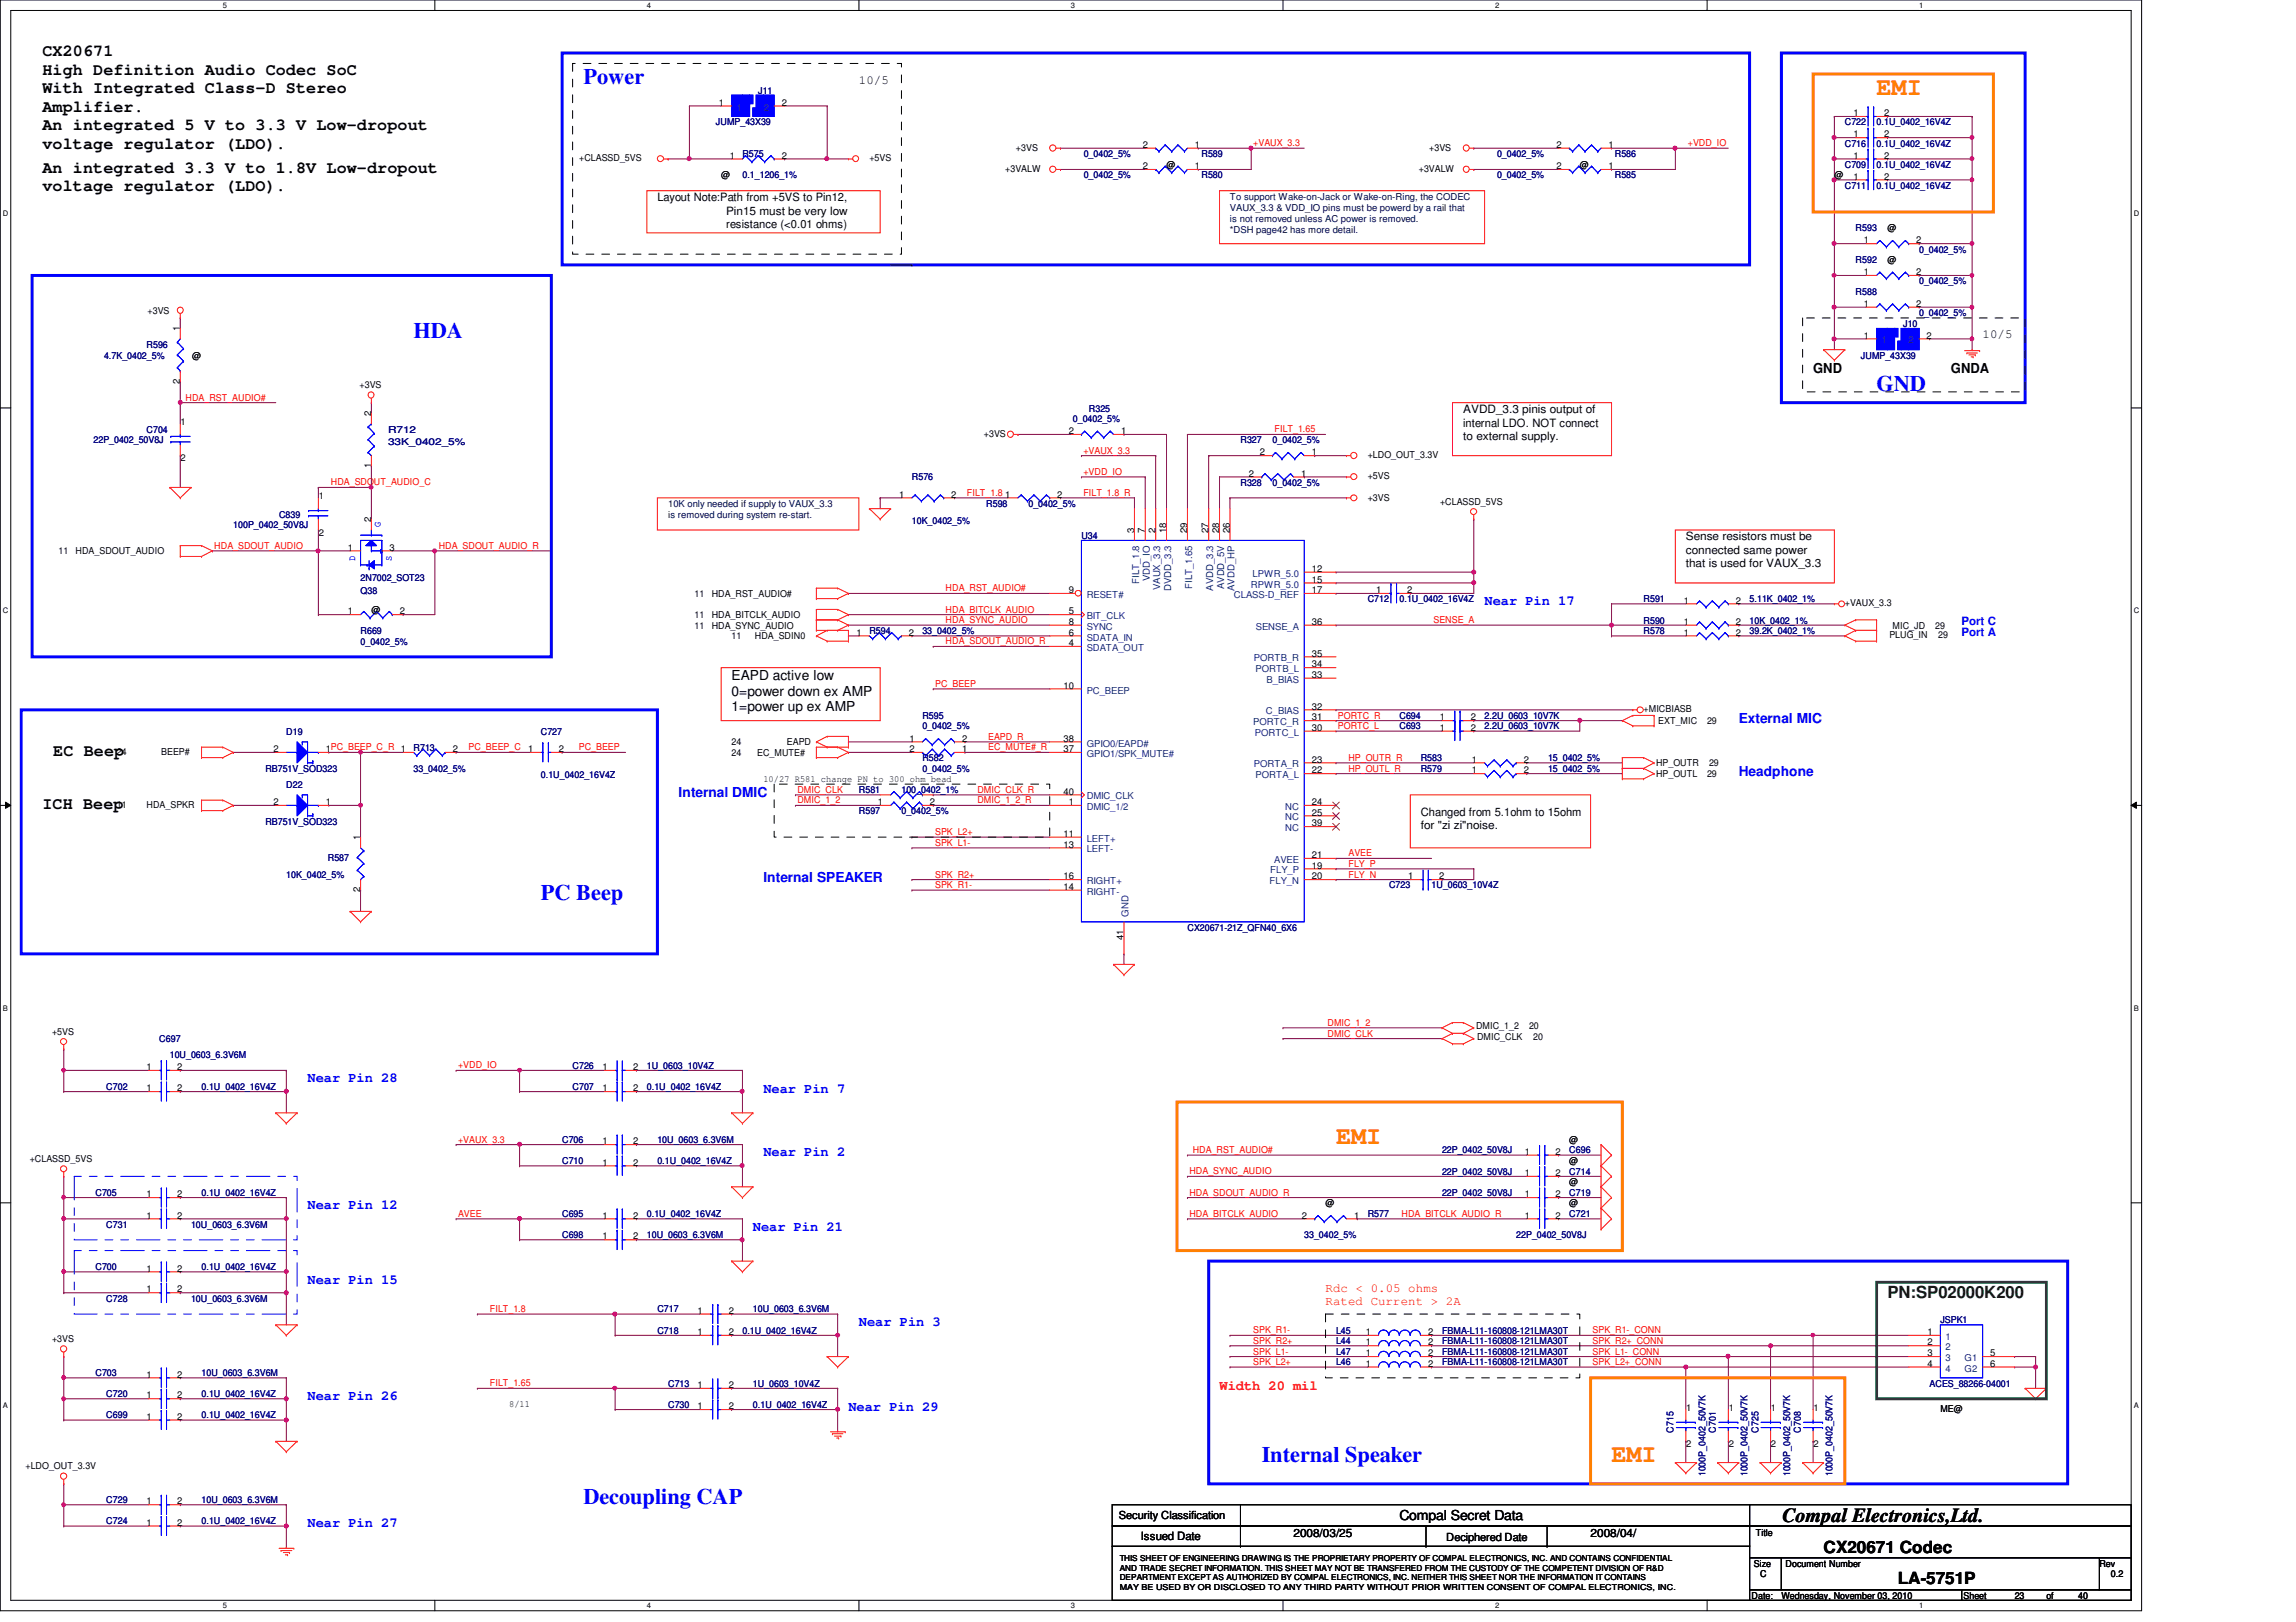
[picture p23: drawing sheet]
<svg xmlns="http://www.w3.org/2000/svg" width="297mm" height="210mm" viewBox="0 0 297 210" stroke-linecap="round" stroke-linejoin="round" font-family="sans-serif">
<defs><g id="words">
<g font-size="3.3" fill="#ff8000">
<text x="242.8" y="12.3">EMI</text>
<text x="172.8" y="148.1">EMI</text>
<text x="208.5" y="189.2">EMI</text>
</g>
<g font-size="2.9" fill="#00f">
<text x="75.5" y="10.8">Power</text>
<text x="53.5" y="43.8">HDA</text>
<text x="242.8" y="50.6">GND</text>
<text x="70" y="116.5">PC Beep</text>
<text x="163.2" y="189.1">Internal Speaker</text>
<text x="75.5" y="194.6">Decoupling CAP</text>
</g>
<text font-size="2.6" x="230.6" y="197">Compal Electronics,Ltd.</text>
<g font-size="2.2">
<text x="5.5" y="7.2">CX20671</text>
<text x="5.5" y="9.7">High Definition Audio Codec SoC</text>
<text x="5.5" y="12.1">With Integrated Class-D Stereo</text>
<text x="5.5" y="14.5">Amplifier.</text>
<text x="5.5" y="16.8">An integrated 5 V to 3.3 V Low-dropout</text>
<text x="5.5" y="22.4">An integrated 3.3 V to 1.8V Low-dropout</text>
<text x="5.5" y="19.3">voltage regulator (LDO).</text>
<text x="5.5" y="24.8">voltage regulator (LDO).</text>
<text x="6.9" y="97.8">EC Beep</text>
<text x="5.5" y="104.6">ICH Beep</text>
<text x="235.9" y="200.9">CX20671 Codec</text>
<text x="245.5" y="205">LA-5751P</text>
</g>
<text font-size="2.2" fill="#004000" x="244.2" y="168">PN:SP02000K200</text>
<g font-size="1.8">
<text x="234.6" y="48.3">GND</text>
<text x="252.4" y="48.3">GNDA</text>
<text x="94.7" y="88">EAPD active low</text>
<text x="94.7" y="90">0=power down ex AMP</text>
<text x="94.7" y="92.1">1=power up ex AMP</text>
<text x="181.1" y="196.8">Compal Secret Data</text>
</g>
<g font-size="1.8" fill="#00f">
<text x="192.1" y="78.3">Near Pin 17</text>
<text x="225" y="93.5">External MIC</text>
<text x="225" y="100.4">Headphone</text>
<text x="87.8" y="103.1">Internal DMIC</text>
<text x="98.8" y="114.1">Internal SPEAKER</text>
<text x="39.8" y="140">Near Pin 28</text>
<text x="98.8" y="141.4">Near Pin 7</text>
<text x="98.8" y="149.6">Near Pin 2</text>
<text x="39.8" y="156.5">Near Pin 12</text>
<text x="97.4" y="159.3">Near Pin 21</text>
<text x="39.8" y="166.1">Near Pin 15</text>
<text x="111.1" y="171.6">Near Pin 3</text>
<text x="39.8" y="181.2">Near Pin 26</text>
<text x="109.8" y="182.5">Near Pin 29</text>
<text x="39.8" y="197.7">Near Pin 27</text>
</g>
<text font-size="1.8" fill="#f00" x="157.8" y="179.8">Width 20 mil</text>
<g font-size="1.6">
<text x="111.1" y="10.8">10/5</text>
<text x="256.5" y="43.8">10/5</text>
</g>
<g font-size="1.6" fill="#f00">
<text x="171.5" y="167.2">Rdc &lt; 0.05 ohms</text>
<text x="171.5" y="168.9">Rated Current &gt; 2A</text>
</g>
<g font-size="1.5">
<text x="85" y="26">Layout Note:Path from +5VS to Pin12,</text>
<text x="93.9" y="29.5">resistance (&lt;0.01 ohms)</text>
<text x="93.9" y="27.8">Pin15 must be very low</text>
<text x="189.3" y="53.5">AVDD_3.3 pinis output of</text>
<text x="189.3" y="55.2">internal LDO. NOT connect</text>
<text x="189.3" y="56.9">to external supply.</text>
<text x="218.1" y="69.9">Sense resistors must be</text>
<text x="218.1" y="71.7">connected same power</text>
<text x="218.1" y="73.4">that is used for VAUX_3.3</text>
<text x="183.8" y="105.6">Changed from 5.1ohm to 15ohm</text>
<text x="183.8" y="107.3">for &quot;zi zi&quot;noise.</text>
<text x="147.6" y="199.3">Issued Date</text>
<text x="167.3" y="198.8">2008/03/25</text>
<text x="205.8" y="198.8">2008/04/</text>
</g>
<g font-size="1.5" fill="#00f">
<text x="253.8" y="80.9">Port C</text>
<text x="253.8" y="82.3">Port A</text>
</g>
<g font-size="1.4">
<text x="144.7" y="196.6">Security Classification</text>
<text x="187.1" y="199.4">Deciphered Date</text>
</g>
<g font-size="1.2" fill="#000080">
<text x="92.6" y="16.2">JUMP_43X39</text>
<text x="98.1" y="12.1">J11</text>
<text x="238.7" y="16.2">C722</text>
<text x="242.8" y="16.2">0.1U_0402_16V4Z</text>
<text x="96.1" y="20.3">R575</text>
<text x="96.1" y="23.1">0.1_1206_1%</text>
<text x="140.2" y="23.1">0_0402_5%</text>
<text x="140.2" y="20.3">0_0402_5%</text>
<text x="155.4" y="23.1">R580</text>
<text x="155.4" y="20.3">R589</text>
<text x="193.7" y="23.1">0_0402_5%</text>
<text x="193.7" y="20.3">0_0402_5%</text>
<text x="208.9" y="23.1">R585</text>
<text x="208.9" y="20.3">R586</text>
<text x="238.7" y="21.7">C709</text>
<text x="238.7" y="19">C716</text>
<text x="242.8" y="21.7">0.1U_0402_16V4Z</text>
<text x="242.8" y="19">0.1U_0402_16V4Z</text>
<text x="238.7" y="24.4">C711</text>
<text x="240.1" y="29.9">R593</text>
<text x="242.8" y="24.4">0.1U_0402_16V4Z</text>
<text x="240.1" y="34">R592</text>
<text x="248.3" y="32.7">0_0402_5%</text>
<text x="240.1" y="38.1">R588</text>
<text x="248.3" y="36.8">0_0402_5%</text>
<text x="248.3" y="40.9">0_0402_5%</text>
<text x="13.5" y="46.4">4.7K_0402_5%</text>
<text x="19" y="45">R596</text>
<text x="240.7" y="46.4">JUMP_43X39</text>
<text x="246.2" y="42.3">J10</text>
<text x="140.9" y="53.3">R325</text>
<text x="12.1" y="57.4">22P_0402_50V8J</text>
<text x="19" y="56">C704</text>
<text x="50.2" y="56">R712</text>
<text x="50.2" y="57.6">33K_0402_5%</text>
<text x="138.8" y="54.6">0_0402_5%</text>
<text x="160.5" y="57.4">R327</text>
<text x="164.6" y="57.4">0_0402_5%</text>
<text x="118" y="62.1">R576</text>
<text x="127.6" y="65.6">R598</text>
<text x="133.1" y="65.6">0_0402_5%</text>
<text x="160.5" y="62.9">R328</text>
<text x="164.6" y="62.9">0_0402_5%</text>
<text x="30.2" y="68.3">100P_0402_50V8J</text>
<text x="36.1" y="67">C839</text>
<text x="118" y="67.8">10K_0402_5%</text>
<text x="139.9" y="69.7">U34</text>
<text x="46.6" y="76.8">Q38</text>
<text x="46.6" y="75.2">2N7002_SOT23</text>
<text x="176.9" y="77.9">C712</text>
<text x="181.1" y="77.9">0.1U_0402_16V4Z</text>
<text x="212.6" y="77.9">R591</text>
<text x="226.4" y="77.9">5.11K_0402_1%</text>
<text x="46.6" y="82">R669</text>
<text x="46.6" y="83.4">0_0402_5%</text>
<text x="112.5" y="82">R594</text>
<text x="119.3" y="82">33_0402_5%</text>
<text x="212.6" y="82">R578</text>
<text x="212.6" y="80.7">R590</text>
<text x="226.4" y="82">39.2K_0402_1%</text>
<text x="226.4" y="80.7">10K_0402_1%</text>
<text x="37" y="95.1">D19</text>
<text x="70" y="95.1">C727</text>
<text x="119.3" y="93">R595</text>
<text x="119.3" y="94.4">0_0402_5%</text>
<text x="181.1" y="94.4">C693</text>
<text x="181.1" y="93">C694</text>
<text x="192.1" y="94.4">2.2U_0603_10V7K</text>
<text x="192.1" y="93">2.2U_0603_10V7K</text>
<text x="34.3" y="99.9">RB751V_SOD323</text>
<text x="37" y="101.9">D22</text>
<text x="53.5" y="97.2">R713</text>
<text x="53.5" y="99.9">33_0402_5%</text>
<text x="70" y="100.7">0.1U_0402_16V4Z</text>
<text x="119.3" y="98.5">R582</text>
<text x="119.3" y="99.9">0_0402_5%</text>
<text x="183.8" y="98.5">R583</text>
<text x="183.8" y="99.9">R579</text>
<text x="200.3" y="98.5">15_0402_5%</text>
<text x="200.3" y="99.9">15_0402_5%</text>
<text x="34.3" y="106.7">RB751V_SOD323</text>
<text x="111.1" y="105.4">R597</text>
<text x="111.1" y="102.6">R581</text>
<text x="116.6" y="105.4">0_0402_5%</text>
<text x="116.6" y="102.6">100_0402_1%</text>
<text x="37" y="113.6">10K_0402_5%</text>
<text x="42.4" y="111.4">R587</text>
<text x="179.7" y="115">C723</text>
<text x="185.2" y="115">1U_0603_10V4Z</text>
<text x="153.6" y="120.4">CX20671-21Z_QFN40_6X6</text>
<text x="20.6" y="134.9">C697</text>
<text x="22" y="136.9">10U_0603_6.3V6M</text>
<text x="13.8" y="141">C702</text>
<text x="26.1" y="141">0.1U_0402_16V4Z</text>
<text x="74.1" y="141">C707</text>
<text x="74.1" y="138.3">C726</text>
<text x="83.7" y="141">0.1U_0402_16V4Z</text>
<text x="83.7" y="138.3">1U_0603_10V4Z</text>
<text x="72.7" y="147.9">C706</text>
<text x="85" y="147.9">10U_0603_6.3V6M</text>
<text x="186.6" y="149.3">22P_0402_50V8J</text>
<text x="203" y="149.3">C696</text>
<text x="12.4" y="154.7">C705</text>
<text x="26.1" y="154.7">0.1U_0402_16V4Z</text>
<text x="72.7" y="150.6">C710</text>
<text x="85" y="150.6">0.1U_0402_16V4Z</text>
<text x="186.6" y="152">22P_0402_50V8J</text>
<text x="186.6" y="154.7">22P_0402_50V8J</text>
<text x="203" y="152">C714</text>
<text x="203" y="154.7">C719</text>
<text x="13.8" y="158.9">C731</text>
<text x="24.7" y="158.9">10U_0603_6.3V6M</text>
<text x="72.7" y="157.5">C695</text>
<text x="72.7" y="160.2">C698</text>
<text x="83.7" y="157.5">0.1U_0402_16V4Z</text>
<text x="83.7" y="160.2">10U_0603_6.3V6M</text>
<text x="168.7" y="160.2">33_0402_5%</text>
<text x="176.9" y="157.5">R577</text>
<text x="196.2" y="160.2">22P_0402_50V8J</text>
<text x="203" y="157.5">C721</text>
<text x="12.4" y="164.3">C700</text>
<text x="26.1" y="164.3">0.1U_0402_16V4Z</text>
<text x="13.8" y="168.4">C728</text>
<text x="24.7" y="168.4">10U_0603_6.3V6M</text>
<text x="85" y="172.6">C718</text>
<text x="85" y="169.8">C717</text>
<text x="96.1" y="172.6">0.1U_0402_16V4Z</text>
<text x="97.4" y="169.8">10U_0603_6.3V6M</text>
<text x="172.8" y="172.6">L45</text>
<text x="172.8" y="173.9">L44</text>
<text x="186.6" y="172.6">FBMA-L11-160808-121LMA30T</text>
<text x="186.6" y="173.9">FBMA-L11-160808-121LMA30T</text>
<text x="251" y="171.2">JSPK1</text>
<text x="12.4" y="178.1">C703</text>
<text x="26.1" y="178.1">10U_0603_6.3V6M</text>
<text x="86.4" y="179.5">C713</text>
<text x="97.4" y="179.5">1U_0603_10V4Z</text>
<text x="172.8" y="176.7">L46</text>
<text x="172.8" y="175.3">L47</text>
<text x="186.6" y="176.7">FBMA-L11-160808-121LMA30T</text>
<text x="186.6" y="175.3">FBMA-L11-160808-121LMA30T</text>
<text x="249.6" y="179.5">ACES_88266-04001</text>
<text x="13.8" y="183.6">C699</text>
<text x="13.8" y="180.8">C720</text>
<text x="26.1" y="183.6">0.1U_0402_16V4Z</text>
<text x="26.1" y="180.8">0.1U_0402_16V4Z</text>
<text x="86.4" y="182.2">C730</text>
<text x="97.4" y="182.2">0.1U_0402_16V4Z</text>
<text x="216.5" y="185.4" transform="rotate(-90 216.5 185.4)">C715</text>
<text x="222" y="185.4" transform="rotate(-90 222 185.4)">C701</text>
<text x="227.5" y="185.4" transform="rotate(-90 227.5 185.4)">C725</text>
<text x="233" y="185.4" transform="rotate(-90 233 185.4)">C708</text>
<text x="220.6" y="191.1" transform="rotate(-90 220.6 191.1)">1000P_0402_50V7K</text>
<text x="226.1" y="191.1" transform="rotate(-90 226.1 191.1)">1000P_0402_50V7K</text>
<text x="231.6" y="191.1" transform="rotate(-90 231.6 191.1)">1000P_0402_50V7K</text>
<text x="237.1" y="191.1" transform="rotate(-90 237.1 191.1)">1000P_0402_50V7K</text>
<text x="13.8" y="197.3">C724</text>
<text x="13.8" y="194.5">C729</text>
<text x="26.1" y="197.3">0.1U_0402_16V4Z</text>
<text x="26.1" y="194.5">10U_0603_6.3V6M</text>
</g>
<g font-size="1.2">
<text x="93" y="13.7">1</text>
<text x="101.1" y="13.7">2</text>
<text x="239.8" y="15">1</text>
<text x="239.8" y="17.8">1</text>
<text x="243.8" y="15">2</text>
<text x="243.8" y="17.8">2</text>
<text x="74.9" y="20.9">+CLASSD_5VS</text>
<text x="93.3" y="23.1">@</text>
<text x="94.4" y="20.5">1</text>
<text x="101.1" y="20.5">2</text>
<text x="112.5" y="20.9">+5VS</text>
<text x="130" y="22.3">+3VALW</text>
<text x="131.4" y="19.5">+3VS</text>
<text x="147.9" y="21.9">2</text>
<text x="147.9" y="19.1">2</text>
<text x="150.9" y="21.7">@</text>
<text x="154.6" y="21.9">1</text>
<text x="154.6" y="19.1">1</text>
<text x="183.6" y="22.3">+3VALW</text>
<text x="184.9" y="19.5">+3VS</text>
<text x="201.4" y="21.9">2</text>
<text x="201.4" y="19.1">2</text>
<text x="204.4" y="21.7">@</text>
<text x="208.1" y="21.9">1</text>
<text x="208.1" y="19.1">1</text>
<text x="237.3" y="23.1">@</text>
<text x="239.8" y="20.5">1</text>
<text x="239.8" y="23.2">1</text>
<text x="243.8" y="20.5">2</text>
<text x="243.8" y="23.2">2</text>
<text x="244.2" y="29.9">@</text>
<text x="241.1" y="35.6">1</text>
<text x="241.1" y="31.5">1</text>
<text x="244.2" y="34">@</text>
<text x="247.9" y="35.6">2</text>
<text x="247.9" y="31.5">2</text>
<text x="19.1" y="40.6">+3VS</text>
<text x="241.1" y="39.7">1</text>
<text x="247.9" y="39.7">2</text>
<text x="23.3" y="42.9" transform="rotate(-90 23.3 42.9)">1</text>
<text x="24.8" y="46.4">@</text>
<text x="241.1" y="43.8">1</text>
<text x="249.3" y="43.8">2</text>
<text x="23.3" y="49.7" transform="rotate(-90 23.3 49.7)">2</text>
<text x="46.5" y="50.2">+3VS</text>
<text x="48" y="53.9" transform="rotate(-90 48 53.9)">2</text>
<text x="23.4" y="55">1</text>
<text x="23.4" y="59.7">2</text>
<text x="127.3" y="56.6">+3VS</text>
<text x="138.3" y="56.2">2</text>
<text x="145" y="56.2">1</text>
<text x="163" y="58.9">2</text>
<text x="169.7" y="58.9">1</text>
<text x="176.9" y="59.3">+LDO_OUT_3.3V</text>
<text x="41.2" y="64.6">1</text>
<text x="48" y="60.6" transform="rotate(-90 48 60.6)">1</text>
<text x="116.3" y="64.4">1</text>
<text x="123.1" y="64.4">2</text>
<text x="130" y="64.4">1</text>
<text x="136.8" y="64.4">2</text>
<text x="161.6" y="61.7">2</text>
<text x="168.3" y="61.7">1</text>
<text x="176.9" y="64.8">+3VS</text>
<text x="176.9" y="62">+5VS</text>
<text x="186.3" y="65.3">+CLASSD_5VS</text>
<text x="7.6" y="71.8">11</text>
<text x="9.8" y="71.8">HDA_SDOUT_AUDIO</text>
<text x="41.2" y="69.3">2</text>
<text x="45" y="71.2">1</text>
<text x="48" y="67.6" transform="rotate(-90 48 67.6)">2</text>
<text x="50.4" y="71.2">3</text>
<text x="146.7" y="69" transform="rotate(-90 146.7 69)">3</text>
<text x="148.1" y="69" transform="rotate(-90 148.1 69)">7</text>
<text x="149.5" y="69" transform="rotate(-90 149.5 69)">2</text>
<text x="150.9" y="69" transform="rotate(-90 150.9 69)">18</text>
<text x="153.6" y="69" transform="rotate(-90 153.6 69)">29</text>
<text x="156.3" y="69" transform="rotate(-90 156.3 69)">27</text>
<text x="157.7" y="69" transform="rotate(-90 157.7 69)">28</text>
<text x="159.1" y="69" transform="rotate(-90 159.1 69)">26</text>
<text x="89.9" y="77.3">11</text>
<text x="92.1" y="77.3">HDA_RST_AUDIO#</text>
<text x="138.3" y="76.8">9</text>
<text x="169.7" y="75.4">15</text>
<text x="169.7" y="74">12</text>
<text x="169.7" y="76.8">17</text>
<text x="178.1" y="76.8">1</text>
<text x="182" y="76.8">2</text>
<text x="45" y="79.5">1</text>
<text x="48" y="79.3">@</text>
<text x="51.7" y="79.5">2</text>
<text x="89.9" y="80">11</text>
<text x="89.9" y="81.4">11</text>
<text x="92.1" y="80">HDA_BITCLK_AUDIO</text>
<text x="92.1" y="81.4">HDA_SYNC_AUDIO</text>
<text x="94.7" y="82.7">11</text>
<text x="97.7" y="82.7">HDA_SDIN0</text>
<text x="110.8" y="82.3">1</text>
<text x="117.6" y="82.3">2</text>
<text x="138.3" y="83.6">4</text>
<text x="138.3" y="79.5">5</text>
<text x="138.3" y="82.3">6</text>
<text x="138.3" y="80.9">8</text>
<text x="169.7" y="80.9">36</text>
<text x="217.8" y="78.1">1</text>
<text x="217.8" y="82.3">1</text>
<text x="217.8" y="80.9">1</text>
<text x="224.6" y="78.1">2</text>
<text x="224.6" y="82.3">2</text>
<text x="224.6" y="80.9">2</text>
<text x="238.7" y="78.5">+VAUX_3.3</text>
<text x="244.4" y="82.6">PLUG_IN</text>
<text x="244.9" y="81.4">MIC_JD</text>
<text x="250.4" y="81.4">29</text>
<text x="250.7" y="82.6">29</text>
<text x="137.6" y="89.1">10</text>
<text x="169.7" y="86.4">34</text>
<text x="169.7" y="87.7">33</text>
<text x="169.7" y="85">35</text>
<text x="117.7" y="96">1</text>
<text x="124.5" y="96">2</text>
<text x="137.6" y="96">38</text>
<text x="169.7" y="94.6">30</text>
<text x="169.7" y="91.8">32</text>
<text x="169.7" y="93.2">31</text>
<text x="186.3" y="94.6">1</text>
<text x="186.3" y="93.2">1</text>
<text x="190.3" y="94.6">2</text>
<text x="190.3" y="93.2">2</text>
<text x="212.6" y="92.2">+MICBIASB</text>
<text x="214.5" y="93.7">EXT_MIC</text>
<text x="220.8" y="93.7">29</text>
<text x="15.1" y="97.7">24</text>
<text x="20.9" y="97.7">BEEP#</text>
<text x="35.4" y="97.3">2</text>
<text x="42.2" y="97.3">1PC_BEEP_C_R 1</text>
<text x="58.6" y="97.3">2</text>
<text x="68.3" y="97.3">1</text>
<text x="72.3" y="97.3">2</text>
<text x="94.7" y="96.4">24</text>
<text x="94.7" y="97.8">24</text>
<text x="98" y="97.8">EC_MUTE#</text>
<text x="98.8" y="101.1">10/27 R581 change PN to 300 ohm bead</text>
<text x="101.8" y="96.4">EAPD</text>
<text x="117.7" y="97.3">2</text>
<text x="124.5" y="97.3">1</text>
<text x="137.6" y="97.3">37</text>
<text x="169.7" y="100.1">22</text>
<text x="169.7" y="98.7">23</text>
<text x="190.4" y="98.7">1</text>
<text x="190.4" y="100.1">1</text>
<text x="197.1" y="98.7">2</text>
<text x="197.1" y="100.1">2</text>
<text x="214.2" y="100.6">HP_OUTL</text>
<text x="214.2" y="99.2">HP_OUTR</text>
<text x="220.8" y="100.6">29</text>
<text x="221.1" y="99.2">29</text>
<text x="15.1" y="104.6">11</text>
<text x="19" y="104.6">HDA_SPKR</text>
<text x="35.4" y="104.2">2</text>
<text x="42.2" y="104.2">1</text>
<text x="113.6" y="104.2">1</text>
<text x="120.3" y="104.2">2</text>
<text x="137.6" y="102.8">40</text>
<text x="138.3" y="104.2">1</text>
<text x="169.7" y="104.2">24</text>
<text x="169.7" y="105.5">25</text>
<text x="169.7" y="106.9">39</text>
<text x="46.6" y="108.8" transform="rotate(-90 46.6 108.8)">1</text>
<text x="137.6" y="113.8">16</text>
<text x="137.6" y="109.7">13</text>
<text x="137.6" y="108.3">11</text>
<text x="169.7" y="112.4">19</text>
<text x="169.7" y="113.8">20</text>
<text x="169.7" y="111">21</text>
<text x="182.2" y="113.8">1</text>
<text x="186.2" y="113.8">2</text>
<text x="46.6" y="115.5" transform="rotate(-90 46.6 115.5)">2</text>
<text x="137.6" y="115.1">14</text>
<text x="145.4" y="121.6" transform="rotate(-90 145.4 121.6)">41</text>
<text x="6.7" y="133.9">+5VS</text>
<text x="191" y="133.2">DMIC_1_2</text>
<text x="191.1" y="134.6">DMIC_CLK</text>
<text x="197.8" y="133.2">20</text>
<text x="198.4" y="134.6">20</text>
<text x="19" y="138.5">1</text>
<text x="19" y="141.2">1</text>
<text x="22.9" y="138.5">2</text>
<text x="22.9" y="141.2">2</text>
<text x="77.9" y="141.2">1</text>
<text x="77.9" y="138.5">1</text>
<text x="81.9" y="141.2">2</text>
<text x="81.9" y="138.5">2</text>
<text x="77.9" y="148.1">1</text>
<text x="81.9" y="148.1">2</text>
<text x="197.3" y="149.4">1</text>
<text x="201.2" y="149.4">2</text>
<text x="203" y="147.9">@</text>
<text x="3.8" y="150.4">+CLASSD_5VS</text>
<text x="19" y="154.9">1</text>
<text x="22.9" y="154.9">2</text>
<text x="77.9" y="150.8">1</text>
<text x="81.9" y="150.8">2</text>
<text x="197.3" y="152.2">1</text>
<text x="197.3" y="154.9">1</text>
<text x="201.2" y="152.2">2</text>
<text x="201.2" y="154.9">2</text>
<text x="203" y="150.6">@</text>
<text x="203" y="153.4">@</text>
<text x="19" y="157.7">1</text>
<text x="22.9" y="157.7">2</text>
<text x="77.9" y="157.7">1</text>
<text x="77.9" y="160.4">1</text>
<text x="81.9" y="157.7">2</text>
<text x="81.9" y="160.4">2</text>
<text x="168.4" y="157.7">2</text>
<text x="171.5" y="156.1">@</text>
<text x="175.2" y="157.7">1</text>
<text x="197.3" y="157.7">1</text>
<text x="201.2" y="157.7">2</text>
<text x="203" y="156.1">@</text>
<text x="19" y="164.5">1</text>
<text x="19" y="167.3">1</text>
<text x="22.9" y="164.5">2</text>
<text x="22.9" y="167.3">2</text>
<text x="6.7" y="173.7">+3VS</text>
<text x="90.3" y="172.8">1</text>
<text x="90.3" y="170">1</text>
<text x="94.3" y="172.8">2</text>
<text x="94.3" y="170">2</text>
<text x="176.7" y="172.8">1</text>
<text x="184.8" y="172.8">2</text>
<text x="249.4" y="172.8">1</text>
<text x="19" y="178.3">1</text>
<text x="22.9" y="178.3">2</text>
<text x="90.3" y="179.6">1</text>
<text x="94.3" y="179.6">2</text>
<text x="176.7" y="176.9">1</text>
<text x="176.7" y="175.5">1</text>
<text x="176.7" y="174.1">1</text>
<text x="184.8" y="176.9">2</text>
<text x="184.8" y="175.5">2</text>
<text x="184.8" y="174.1">2</text>
<text x="249.4" y="174.1">2</text>
<text x="249.4" y="175.5">3</text>
<text x="249.4" y="176.9">4</text>
<text x="257.5" y="175.5">5</text>
<text x="257.5" y="176.9">6</text>
<text x="19" y="183.7">1</text>
<text x="19" y="181">1</text>
<text x="22.9" y="183.7">2</text>
<text x="22.9" y="181">2</text>
<text x="65.9" y="182">8/11</text>
<text x="90.3" y="182.4">1</text>
<text x="94.3" y="182.4">2</text>
<text x="218.1" y="182.5">1</text>
<text x="223.6" y="182.5">1</text>
<text x="229.1" y="182.5">1</text>
<text x="234.6" y="182.5">1</text>
<text x="251" y="182.7">ME@</text>
<text x="3.3" y="190.1">+LDO_OUT_3.3V</text>
<text x="218.1" y="187.3">2</text>
<text x="223.6" y="187.3">2</text>
<text x="229.1" y="187.3">2</text>
<text x="234.6" y="187.3">2</text>
<text x="19" y="197.4">1</text>
<text x="19" y="194.7">1</text>
<text x="22.9" y="197.4">2</text>
<text x="22.9" y="194.7">2</text>
<text x="226.9" y="202.7">Size</text>
<text x="227.2" y="198.8">Title</text>
<text x="231" y="202.7">Document Number</text>
<text x="271.6" y="202.7">Rev</text>
<text x="226.6" y="206.9">Date:</text>
<text x="227.7" y="204.1">C</text>
<text x="230.5" y="206.9">Wednesday, November 03, 2010</text>
<text x="254" y="206.9">Sheet</text>
<text x="260.6" y="206.9">23</text>
<text x="264.7" y="206.9">of</text>
<text x="268.9" y="206.9">40</text>
<text x="273.1" y="204.1">0.2</text>
</g>
<g font-size="1.2" fill="#004080">
<text x="95.3" y="14.3">1</text>
<text x="98.8" y="14.3">2</text>
<text x="243.5" y="44.4">1</text>
<text x="246.9" y="44.4">2</text>
<text x="140.6" y="77.4">RESET#</text>
<text x="147.4" y="75.5" transform="rotate(-90 147.4 75.5)">FILT_1.8</text>
<text x="148.8" y="75.2" transform="rotate(-90 148.8 75.2)">VDD_IO</text>
<text x="150.1" y="76.4" transform="rotate(-90 150.1 76.4)">VAUX_3.3</text>
<text x="151.5" y="76.5" transform="rotate(-90 151.5 76.5)">DVDD_3.3</text>
<text x="154.2" y="76.2" transform="rotate(-90 154.2 76.2)">FILT_1.65</text>
<text x="157" y="76.5" transform="rotate(-90 157 76.5)">AVDD_3.3</text>
<text x="158.4" y="76.3" transform="rotate(-90 158.4 76.3)">AVDD_5V</text>
<text x="159.6" y="77.4">CLASS-D_REF</text>
<text x="159.7" y="76.5" transform="rotate(-90 159.7 76.5)">AVDD_HP</text>
<text x="161.8" y="76">RPWR_5.0</text>
<text x="162" y="74.6">LPWR_5.0</text>
<text x="140.6" y="80.1">BIT_CLK</text>
<text x="140.6" y="82.9">SDATA_IN</text>
<text x="140.6" y="81.5">SYNC</text>
<text x="162.5" y="81.5">SENSE_A</text>
<text x="140.6" y="84.2">SDATA_OUT</text>
<text x="140.6" y="89.7">PC_BEEP</text>
<text x="162.2" y="85.6">PORTB_R</text>
<text x="162.4" y="87">PORTB_L</text>
<text x="163.9" y="88.3">B_BIAS</text>
<text x="162.1" y="93.9">PORTC_R</text>
<text x="162.3" y="95.2">PORTC_L</text>
<text x="163.8" y="92.5">C_BIAS</text>
<text x="140.6" y="98">GPIO1/SPK_MUTE#</text>
<text x="140.6" y="96.6">GPIO0/EAPD#</text>
<text x="162.2" y="99.3">PORTA_R</text>
<text x="162.4" y="100.7">PORTA_L</text>
<text x="140.6" y="103.5">DMIC_CLK</text>
<text x="140.6" y="104.8">DMIC_1/2</text>
<text x="166.3" y="104.8">NC</text>
<text x="166.3" y="106.2">NC</text>
<text x="166.3" y="107.6">NC</text>
<text x="140.6" y="110.3">LEFT-</text>
<text x="140.6" y="108.9">LEFT+</text>
<text x="164.3" y="113">FLY_P</text>
<text x="164.8" y="111.7">AVEE</text>
<text x="140.6" y="115.8">RIGHT-</text>
<text x="140.6" y="114.4">RIGHT+</text>
<text x="146" y="118.6" transform="rotate(-90 146 118.6)">GND</text>
<text x="164.2" y="114.4">FLY_N</text>
<text x="251.7" y="173.4">1</text>
<text x="251.7" y="174.8">2</text>
<text x="251.7" y="176.1">3</text>
<text x="251.7" y="177.5">4</text>
<text x="254.2" y="176.1">G1</text>
<text x="254.2" y="177.5">G2</text>
</g>
<g font-size="1.2" fill="#f00">
<text x="162.1" y="18.9">+VAUX_3.3</text>
<text x="218.4" y="18.9">+VDD_IO</text>
<text x="24" y="51.9">HDA_RST_AUDIO#</text>
<text x="140.2" y="58.7">+VAUX_3.3</text>
<text x="164.9" y="56">FILT_1.65</text>
<text x="42.8" y="62.8">HDA_SDOUT_AUDIO_C</text>
<text x="125.1" y="64.2">FILT_1.8</text>
<text x="140.2" y="64.2">FILT_1.8_R</text>
<text x="140.2" y="61.5">+VDD_IO</text>
<text x="27.7" y="71">HDA_SDOUT_AUDIO</text>
<text x="56.8" y="71">HDA_SDOUT_AUDIO_R</text>
<text x="122.3" y="76.5">HDA_RST_AUDIO#</text>
<text x="122.3" y="79.3">HDA_BITCLK_AUDIO</text>
<text x="122.3" y="80.6">HDA_SYNC_AUDIO</text>
<text x="122.3" y="83.4">HDA_SDOUT_AUDIO_R</text>
<text x="185.5" y="80.6">SENSE_A</text>
<text x="121" y="88.9">PC_BEEP</text>
<text x="127.8" y="95.8">EAPD_R</text>
<text x="173.1" y="93">PORTC_R</text>
<text x="173.1" y="94.4">PORTC_L</text>
<text x="60.6" y="97.1">PC_BEEP_C</text>
<text x="74.9" y="97.1">PC_BEEP</text>
<text x="127.8" y="97.1">EC_MUTE#_R</text>
<text x="174.5" y="99.9">HP_OUTL_R</text>
<text x="174.5" y="98.5">HP_OUTR_R</text>
<text x="103.2" y="104">DMIC_1_2</text>
<text x="103.2" y="102.6">DMIC_CLK</text>
<text x="126.4" y="102.6">DMIC_CLK_R</text>
<text x="126.4" y="104">DMIC_1_2_R</text>
<text x="121" y="108.1">SPK_L2+</text>
<text x="121" y="109.5">SPK_L1-</text>
<text x="121" y="113.6">SPK_R2+</text>
<text x="174.5" y="113.6">FLY_N</text>
<text x="174.5" y="112.2">FLY_P</text>
<text x="174.5" y="110.8">AVEE</text>
<text x="121" y="114.9">SPK_R1-</text>
<text x="171.7" y="132.8">DMIC_1_2</text>
<text x="171.7" y="134.2">DMIC_CLK</text>
<text x="59.3" y="138.3">+VDD_IO</text>
<text x="59.3" y="147.9">+VAUX_3.3</text>
<text x="154.3" y="149.2">HDA_RST_AUDIO#</text>
<text x="153.9" y="152">HDA_SYNC_AUDIO</text>
<text x="153.9" y="154.7">HDA_SDOUT_AUDIO_R</text>
<text x="59.3" y="157.5">AVEE</text>
<text x="153.9" y="157.5">HDA_BITCLK_AUDIO</text>
<text x="181.3" y="157.5">HDA_BITCLK_AUDIO_R</text>
<text x="63.4" y="169.8">FILT_1.8</text>
<text x="162.1" y="172.6">SPK_R1-</text>
<text x="162.1" y="173.9">SPK_R2+</text>
<text x="206" y="173.9">SPK_R2+_CONN</text>
<text x="206" y="172.6">SPK_R1-_CONN</text>
<text x="63.4" y="179.4">FILT_1.65</text>
<text x="162.1" y="176.7">SPK_L2+</text>
<text x="162.1" y="175.3">SPK_L1-</text>
<text x="206" y="176.7">SPK_L2+_CONN</text>
<text x="206" y="175.3">SPK_L1-_CONN</text>
</g>
<g font-size="1.2" fill="#000040">
<text x="159.1" y="25.8">To support Wake-on-Jack or Wake-on-Ring, the CODEC</text>
<text x="159.1" y="27.3">VAUX_3.3 &amp; VDD_IO pins must be powerd by a rail that</text>
<text x="159.1" y="28.7">is not removed unless AC power is removed.</text>
<text x="159.1" y="30.1">*DSH page42 has more detail.</text>
<text x="86.4" y="65.6">10K only needed if supply to VAUX_3.3</text>
<text x="86.4" y="67">is removed during system re-start.</text>
</g>
<g font-size="1.2" fill="#00f">
<text x="49.2" y="68.2" transform="rotate(-90 49.2 68.2)">G</text>
<text x="45.9" y="72.6" transform="rotate(-90 45.9 72.6)">D</text>
<text x="50.7" y="72.6" transform="rotate(-90 50.7 72.6)">S</text>
</g>
<g font-size="1.1">
<text x="144.9" y="202">THIS SHEET OF ENGINEERING DRAWING IS THE PROPRIETARY PROPERTY OF COMPAL ELECTRONICS, INC. AND CONTAINS CONFIDENTIAL</text>
<text x="144.9" y="203.2">AND TRADE SECRET INFORMATION. THIS SHEET MAY NOT BE TRANSFERED FROM THE CUSTODY OF THE COMPETENT DIVISION OF R&amp;D</text>
<text x="144.9" y="205.7">MAY BE USED BY OR DISCLOSED TO ANY THIRD PARTY WITHOUT PRIOR WRITTEN CONSENT OF COMPAL ELECTRONICS, INC.</text>
<text x="144.9" y="204.5">DEPARTMENT EXCEPT AS AUTHORIZED BY COMPAL ELECTRONICS, INC. NEITHER THIS SHEET NOR THE INFORMATION IT CONTAINS</text>
</g>
<g font-size="1">
<text x="28.8" y="1">5</text>
<text x="83.7" y="1">4</text>
<text x="138.6" y="1">3</text>
<text x="193.4" y="1">2</text>
<text x="248.3" y="1">1</text>
<text x=".4" y="27.9">D</text>
<text x="276.1" y="27.9">D</text>
<text x=".4" y="79.4">C</text>
<text x="276.1" y="79.4">C</text>
<text x=".4" y="130.8">B</text>
<text x="276.1" y="130.8">B</text>
<text x=".4" y="182.2">A</text>
<text x="276.1" y="182.2">A</text>
<text x="28.8" y="208.1">5</text>
<text x="83.7" y="208.1">4</text>
<text x="138.6" y="208.1">3</text>
<text x="193.4" y="208.1">2</text>
<text x="248.3" y="208.1">1</text>
</g>
</g></defs>
<path d="M0 0h277.1v208.4h-277.1zM1.4 1.4h274.3v205.7h-274.3z" fill="none" stroke="#000" stroke-width=".13"/>
<g fill="#fff">
<path d="M28.8 .1h.6v1.1h-.6z"/>
<path d="M28.8 207.2h.6v1.1h-.6z"/>
</g>
<path d="M56.3 0v1.4M56.3 207.1v1.3" fill="none" stroke="#000" stroke-width=".13"/>
<g fill="#fff">
<path d="M83.7 .1h.5v1.1h-.5z"/>
<path d="M83.7 207.2h.5v1.1h-.5z"/>
</g>
<path d="M111.1 0v1.4M111.1 207.1v1.3" fill="none" stroke="#000" stroke-width=".13"/>
<g fill="#fff">
<path d="M138.6 .1h.5v1.1h-.5z"/>
<path d="M138.6 207.2h.5v1.1h-.5z"/>
</g>
<path d="M166 0v1.4M166 207.1v1.3" fill="none" stroke="#000" stroke-width=".13"/>
<g fill="#fff">
<path d="M193.4 .1h.6v1.1h-.6z"/>
<path d="M193.4 207.2h.6v1.1h-.6z"/>
</g>
<path d="M220.8 0v1.4M220.8 207.1v1.3" fill="none" stroke="#000" stroke-width=".13"/>
<g fill="#fff">
<path d="M248.3 .1h.5v1.1h-.5z"/>
<path d="M248.3 207.2h.5v1.1h-.5z"/>
<path d="M.4 27.1h.7v1.1h-.7z"/>
<path d="M276.1 27.1h.7v1.1h-.7z"/>
<path d="M.4 78.5h.7v1.1h-.7z"/>
<path d="M276.1 78.5h.7v1.1h-.7z"/>
</g>
<path d="M0 52.8h1.4M275.7 52.8h1.4" fill="none" stroke="#000" stroke-width=".13"/>
<g fill="#fff">
<path d="M.4 129.9h.6v1.1h-.6z"/>
<path d="M276.1 129.9h.6v1.1h-.6z"/>
</g>
<path d="M0 104.2h1.4M.7 103.8l.7 .4-.7 .4zM275.7 104.2l.7-.4v.8zM275.7 104.2h1.4" fill="none" stroke="#000" stroke-width=".13"/>
<path d="M.7 103.8l.7 .4-.7 .4zM275.7 104.2l.7-.4v.8z" fill="#000"/>
<g fill="#fff">
<path d="M.4 181.4h.6v1.1h-.6z"/>
<path d="M276.1 181.4h.6v1.1h-.6z"/>
</g>
<path d="M0 155.7h1.4M275.7 155.7h1.4" fill="none" stroke="#000" stroke-width=".13"/>
<path d="M41.2 71.3h.1M41.2 63.1h.1M41.2 63.1v1.3M41.2 68.6v2.7M48 60.3h.1M48 60.3v2.8h-6.8M59 97.4h.1M59 97.4h9.6M8.3 135.8h.1M8.3 135.8v2.7M37 167.3h.1M37 167.3v4.1" fill="none" stroke="#800040" stroke-width=".13"/>
<circle cx="37" cy="167.3" r=".26" fill="#f0f"/>
<circle cx="37" cy="167.3" r=".26" fill="none" stroke="#f0f" stroke-width=".13"/>
<path d="M107 20.6h.1M107 20.6h2.8M23.3 52.1h.1M23.3 52.1v2.8M8.3 152.2h.1M8.3 152.2v2.8M96.1 148.1h.1M96.1 148.1v2.8M153.6 157.7h.1M153.6 157.7h15.1M175.6 157.7h.1M175.6 157.7h21.9" fill="none" stroke="#800040" stroke-width=".13"/>
<circle cx="107" cy="20.5" r=".26" fill="#f0f"/>
<circle cx="107" cy="20.5" r=".26" fill="none" stroke="#f0f" stroke-width=".13"/>
<path d="M8.3 197.5h.1M8.3 194.7h.1M8.3 197.5h10.9M8.3 194.7h10.9" fill="none" stroke="#800040" stroke-width=".13"/>
<path d="M8.1 194.5h.1l.2 .1v.3l-.2 .1-.1-.1z" fill-rule="evenodd" fill="#f0f"/>
<path d="M8.1 194.5h.1l.2 .1v.3l-.2 .1-.1-.1z" fill="none" stroke="#f0f" stroke-width=".13"/>
<path d="M23.3 194.7h.1M23.3 197.5h.1M23.3 194.7h13.7M23.3 197.5h13.7M37 197.5h.1M37 197.5v2.7" fill="none" stroke="#800040" stroke-width=".13"/>
<circle cx="37" cy="197.5" r=".26" fill="#f0f"/>
<circle cx="37" cy="197.5" r=".26" fill="none" stroke="#f0f" stroke-width=".13"/>
<path d="M23.3 52.1h.1M23.3 52.1h12.4M8.3 194.7h.1M8.3 194.7v2.8" fill="none" stroke="#800040" stroke-width=".13"/>
<circle cx="23.3" cy="52.1" r=".26" fill="#f0f"/>
<circle cx="23.3" cy="52.1" r=".26" fill="none" stroke="#f0f" stroke-width=".13"/>
<g fill="none" stroke="#800040" stroke-width=".13">
<path d="M23.3 41.1h.1M23.3 41.1v1.4M48 52.1h.1M48 52.1v1.4M157.8 61.7h.1M157.8 61.7h4.1M182.5 76.8h.1M190.7 75.4h.1M190.7 75.4v1.4h-8.2M201.6 157.7h.1M201.6 157.7h5.5M37 181h.1"/>
<path d="M37 181v2.8"/>
</g>
<circle cx="37" cy="181" r=".26" fill="#f0f"/>
<circle cx="37" cy="181" r=".26" fill="none" stroke="#f0f" stroke-width=".13"/>
<path d="M137.2 19.2h.1M137.2 19.2h11M155 19.2h.1M155 19.2h13.7M161.9 19.2h.1M161.9 19.2v2.7h-6.9M137.2 21.9h.1M137.2 21.9h11M155 21.9h.1M190.7 74h.1M190.7 74v1.4" fill="none" stroke="#800040" stroke-width=".13"/>
<circle cx="161.8" cy="19.2" r=".26" fill="#f0f"/>
<circle cx="161.8" cy="19.2" r=".26" fill="none" stroke="#f0f" stroke-width=".13"/>
<g fill="none" stroke="#800040" stroke-width=".13">
<path d="M89.2 20.6h.1M89.2 20.6h5.5M153.6 56.2h.1M153.6 56.2h17.9M59 138.5h.1M59 138.5h19.2M67.2 138.5h.1M67.2 138.5v2.8M96.1 138.5h.1M96.1 138.5v2.8M153.6 152.2h.1M153.6 152.2h43.9"/>
<path d="M201.6 152.2h.1M201.6 152.2h5.5M8.3 175.6h.1M8.3 175.6v2.7"/>
</g>
<circle cx="67.2" cy="138.5" r=".25" fill="#f0f"/>
<circle cx="67.2" cy="138.5" r=".25" fill="none" stroke="#f0f" stroke-width=".13"/>
<path d="M82.3 138.5h.1M82.3 138.5h13.8M67.2 141.3h.1M67.2 141.3h11M96.1 141.3h.1M96.1 141.3v2.7" fill="none" stroke="#800040" stroke-width=".13"/>
<circle cx="96" cy="141.2" r=".26" fill="#f0f"/>
<circle cx="96" cy="141.2" r=".26" fill="none" stroke="#f0f" stroke-width=".13"/>
<path d="M216.7 19.2h.1M216.7 19.2v2.7h-8.2M190.7 21.9h.1M190.7 21.9h10.9M208.5 21.9h.1M82.3 141.3h.1M82.3 141.3h13.8" fill="none" stroke="#800040" stroke-width=".13"/>
<circle cx="216.7" cy="19.2" r=".26" fill="#f0f"/>
<circle cx="216.7" cy="19.2" r=".26" fill="none" stroke="#f0f" stroke-width=".13"/>
<g fill="none" stroke="#800040" stroke-width=".13">
<path d="M190.7 19.2h.1M190.7 19.2h10.9M208.5 19.2h.1M208.5 19.2h15.1M216.7 19.2h.1M23.3 49.4h.1M23.3 49.4v2.7M190.7 67.2h.1M190.7 67.2v6.8M102.9 104.2h.1M102.9 104.2h11M37 155h.1"/>
<path d="M37 155v2.7M185.2 176.9h.1M185.2 175.6h.1M185.2 174.2h.1M185.2 172.8h.1M185.2 176.9h32.9M185.2 175.6h38.4M185.2 174.2h43.9M185.2 172.8h49.4M218.1 176.9h.1M218.1 176.9v5.5M223.6 175.6h.1"/>
<path d="M223.6 175.6v6.8M229.1 174.2h.1M229.1 174.2v8.2M234.6 172.8h.1M234.6 172.8v9.6M260.6 175.6h.1M260.6 176.9h.1M260.6 176.9h2.8M260.6 175.6h2.8M263.4 176.9h.1M263.4 176.9v2.8M218.1 186.5h.1"/>
<path d="M218.1 186.5v2.8M223.6 186.5h.1M223.6 186.5v2.8M229.1 186.5h.1M229.1 186.5v2.8M234.6 186.5h.1M234.6 186.5v2.8"/>
</g>
<circle cx="263.4" cy="176.9" r=".26" fill="#f0f"/>
<circle cx="263.4" cy="176.9" r=".26" fill="none" stroke="#f0f" stroke-width=".13"/>
<path d="M234.6 172.8h.1M234.6 172.8h12.3" fill="none" stroke="#800040" stroke-width=".13"/>
<path d="M234.4 172.6h.3l.1 .2-.1 .1-.2 .1-.1-.1z" fill-rule="evenodd" fill="#f0f"/>
<path d="M234.4 172.6h.3l.1 .2-.1 .1-.2 .1-.1-.1z" fill="none" stroke="#f0f" stroke-width=".13"/>
<path d="M218.1 176.9h.1M218.1 176.9h28.8" fill="none" stroke="#800040" stroke-width=".13"/>
<circle cx="218.1" cy="176.9" r=".26" fill="#f0f"/>
<circle cx="218.1" cy="176.9" r=".26" fill="none" stroke="#f0f" stroke-width=".13"/>
<path d="M229.1 174.2h.1M229.1 174.2h17.8" fill="none" stroke="#800040" stroke-width=".13"/>
<circle cx="229.1" cy="174.2" r=".26" fill="#f0f"/>
<circle cx="229.1" cy="174.2" r=".26" fill="none" stroke="#f0f" stroke-width=".13"/>
<path d="M159.1 176.9h.1M159.1 172.8h.1M159.1 174.2h.1M159.1 175.6h.1M159.1 176.9h17.8M159.1 172.8h17.8M159.1 174.2h17.8M159.1 175.6h17.8M223.6 175.6h.1M223.6 175.6h23.3" fill="none" stroke="#800040" stroke-width=".13"/>
<circle cx="223.6" cy="175.5" r=".26" fill="#f0f"/>
<circle cx="223.6" cy="175.5" r=".26" fill="none" stroke="#f0f" stroke-width=".13"/>
<path d="M67.2 148.1h.1M67.2 148.1h11M153.6 155h.1M153.6 155h43.9M201.6 155h.1M201.6 155h5.5M263.4 175.6h.1M263.4 175.6v1.3" fill="none" stroke="#800040" stroke-width=".13"/>
<circle cx="67.2" cy="148.1" r=".26" fill="#f0f"/>
<circle cx="67.2" cy="148.1" r=".26" fill="none" stroke="#f0f" stroke-width=".13"/>
<path d="M67.2 150.9h.1M67.2 150.9h11M82.3 148.1h.1M82.3 150.9h.1M82.3 148.1h13.8M82.3 150.9h13.8" fill="none" stroke="#800040" stroke-width=".13"/>
<circle cx="96" cy="150.8" r=".26" fill="#f0f"/>
<circle cx="96" cy="150.8" r=".26" fill="none" stroke="#f0f" stroke-width=".13"/>
<g fill="none" stroke="#800040" stroke-width=".13">
<path d="M255.1 17.8h.1M255.1 17.8v2.8M118 108.3h.1M118 115.2h.1M118 109.7h.1M118 113.8h.1M118 108.3h17.8M118 115.2h17.8M118 109.7h17.8M118 113.8h17.8M120.7 102.9h.1M120.7 102.9h15.1"/>
<path d="M172.8 113.8h.1M172.8 113.8h9.7M145.4 123.4h.1M145.4 123.4v1.4M67.2 148.1h.1M67.2 148.1v2.8M96.1 150.9h.1M96.1 150.9v2.7"/>
</g>
<path d="M254.9 17.6l.2-.1 .2 .1v.4h-.2h-.2z" fill-rule="evenodd" fill="#f0f"/>
<path d="M254.9 17.6l.2-.1 .2 .1v.4h-.2h-.2z" fill="none" stroke="#f0f" stroke-width=".13"/>
<path d="M237.3 15.1h.1M237.3 17.8h.1M237.3 15.1h2.8M237.3 17.8v2.8" fill="none" stroke="#800040" stroke-width=".13"/>
<circle cx="237.3" cy="17.8" r=".26" fill="#f0f"/>
<circle cx="237.3" cy="17.8" r=".26" fill="none" stroke="#f0f" stroke-width=".13"/>
<path d="M237.3 17.8h.1M237.3 17.8h2.8M237.3 20.6h.1M237.3 20.6v2.7" fill="none" stroke="#800040" stroke-width=".13"/>
<circle cx="237.3" cy="23.3" r=".26" fill="#f0f"/>
<circle cx="237.3" cy="23.3" r=".26" fill="none" stroke="#f0f" stroke-width=".13"/>
<circle cx="237.3" cy="20.5" r=".26" fill="#f0f"/>
<circle cx="237.3" cy="20.5" r=".26" fill="none" stroke="#f0f" stroke-width=".13"/>
<path d="M237.3 43.9h.1M237.3 43.9v1.4" fill="none" stroke="#800040" stroke-width=".13"/>
<circle cx="237.3" cy="43.9" r=".26" fill="#f0f"/>
<circle cx="237.3" cy="43.9" r=".26" fill="none" stroke="#f0f" stroke-width=".13"/>
<path d="M244.2 23.3h.1M255.1 20.6h.1M255.1 20.6v2.7h-10.9M208.5 80.9h.1M208.5 80.9v1.4M172.8 112.4h.1M172.8 112.4h17.9M186.6 113.8h.1M190.7 112.4h.1M190.7 112.4v1.4h-4.1" fill="none" stroke="#800040" stroke-width=".13"/>
<path d="M254.9 20.3h.2l.2 .1v.3l-.2 .1-.2-.1z" fill-rule="evenodd" fill="#f0f"/>
<path d="M254.9 20.3h.2l.2 .1v.3l-.2 .1-.2-.1z" fill="none" stroke="#f0f" stroke-width=".13"/>
<path d="M255.1 43.9h.1M255.1 43.9v1.4" fill="none" stroke="#800040" stroke-width=".13"/>
<path d="M254.9 43.7l.2-.1 .2 .1v.3l-.2 .1-.2-.1z" fill-rule="evenodd" fill="#f0f"/>
<path d="M254.9 43.7l.2-.1 .2 .1v.3l-.2 .1-.2-.1z" fill="none" stroke="#f0f" stroke-width=".13"/>
<g fill="none" stroke="#800040" stroke-width=".13">
<path d="M237.3 15.1h.1M237.3 15.1v2.7M244.2 17.8h.1M244.2 15.1h.1M244.2 15.1h10.9M255.1 15.1h.1M255.1 15.1v2.7h-10.9M237.3 20.6h.1M237.3 23.3h.1M237.3 20.6h2.8M237.3 23.3h2.8M244.2 20.6h.1"/>
<path d="M244.2 20.6h10.9M46.6 97.4h.1M46.6 97.4v6.8h-4.1M30.2 104.2h.1M30.2 104.2h5.5M42.5 104.2h.1M172.8 111.1h.1M172.8 111.1h12.4"/>
</g>
<circle cx="46.6" cy="97.3" r=".25" fill="#f0f"/>
<circle cx="46.6" cy="97.3" r=".25" fill="none" stroke="#f0f" stroke-width=".13"/>
<g fill="none" stroke="#800040" stroke-width=".13">
<path d="M137.2 64.4h.1M137.2 64.4h9.6M146.8 64.4h.1M146.8 64.4v1.4M30.2 97.4h.1M30.2 97.4h5.5M42.5 97.4h.1M42.5 97.4h9.7M46.6 97.4h.1M72.7 97.4h.1M72.7 97.4h8.2M46.6 115.2h.1"/>
<path d="M46.6 104.2h.1M46.6 104.2v4.1M46.6 115.2v2.7"/>
</g>
<circle cx="46.6" cy="104.2" r=".25" fill="#f0f"/>
<circle cx="46.6" cy="104.2" r=".25" fill="none" stroke="#f0f" stroke-width=".13"/>
<path d="M197.5 98.7h.1M197.5 98.7h12.4M197.5 100.1h.1M197.5 100.1h12.4M37 157.7h.1M37 157.7v6.9" fill="none" stroke="#800040" stroke-width=".13"/>
<circle cx="37" cy="157.7" r=".26" fill="#f0f"/>
<circle cx="37" cy="157.7" r=".26" fill="none" stroke="#f0f" stroke-width=".13"/>
<g fill="none" stroke="#800040" stroke-width=".13">
<path d="M255.1 39.8h.1M255.1 39.8v4.1h-5.5M153.6 56.2h.1M153.6 56.2v9.6M156.4 59h.1M156.4 59v6.8M249.6 43.9h.1M139.9 61.7h.1M139.9 61.7h8.3M148.2 61.7h.1M148.2 61.7v4.1M102.9 102.9h.1"/>
<path d="M102.9 102.9h11M59 157.7h.1M59 157.7h8.2"/>
</g>
<path d="M254.9 39.6l.2-.1 .2 .1v.3l-.2 .1-.2-.1z" fill-rule="evenodd" fill="#f0f"/>
<path d="M254.9 39.6l.2-.1 .2 .1v.3l-.2 .1-.2-.1z" fill="none" stroke="#f0f" stroke-width=".13"/>
<path d="M237.3 39.8h.1M237.3 39.8v4.1M237.3 43.9h.1M237.3 43.9h4.1" fill="none" stroke="#800040" stroke-width=".13"/>
<circle cx="237.3" cy="39.8" r=".26" fill="#f0f"/>
<circle cx="237.3" cy="39.8" r=".26" fill="none" stroke="#f0f" stroke-width=".13"/>
<g fill="none" stroke="#800040" stroke-width=".13">
<path d="M237.3 31.5h.1M237.3 35.6h.1M237.3 39.8h.1M237.3 31.5h4.1M237.3 35.6h4.1M237.3 39.8h4.1M248.3 39.8h.1M248.3 35.6h.1M248.3 31.5h.1M248.3 31.5h6.8M248.3 39.8h6.8M255.1 31.5h.1"/>
<path d="M255.1 31.5v4.1h-6.8M139.9 59h.1M139.9 59h9.6M149.5 59h.1M149.5 59v6.8"/>
</g>
<path d="M254.9 31.3l.2-.1 .2 .2v.3h-.2h-.2z" fill-rule="evenodd" fill="#f0f"/>
<path d="M254.9 31.3l.2-.1 .2 .2v.3h-.2h-.2z" fill="none" stroke="#f0f" stroke-width=".13"/>
<path d="M255.1 23.3h.1M255.1 23.3v8.2" fill="none" stroke="#800040" stroke-width=".13"/>
<path d="M254.9 23.1l.2-.1 .2 .1v.4h-.2h-.2z" fill-rule="evenodd" fill="#f0f"/>
<path d="M254.9 23.1l.2-.1 .2 .1v.4h-.2h-.2z" fill="none" stroke="#f0f" stroke-width=".13"/>
<path d="M237.3 31.5h.1M237.3 31.5v4.1" fill="none" stroke="#800040" stroke-width=".13"/>
<circle cx="237.3" cy="31.5" r=".26" fill="#f0f"/>
<circle cx="237.3" cy="31.5" r=".26" fill="none" stroke="#f0f" stroke-width=".13"/>
<path d="M237.3 35.6h.1M237.3 35.6v4.2" fill="none" stroke="#800040" stroke-width=".13"/>
<circle cx="237.3" cy="35.6" r=".25" fill="#f0f"/>
<circle cx="237.3" cy="35.6" r=".25" fill="none" stroke="#f0f" stroke-width=".13"/>
<path d="M237.3 23.3h.1M237.3 23.3v8.2M255.1 35.6h.1M255.1 35.6v4.2" fill="none" stroke="#800040" stroke-width=".13"/>
<path d="M254.9 35.4h.4l.1 .2-.1 .2-.2 .1-.2-.1z" fill-rule="evenodd" fill="#f0f"/>
<path d="M254.9 35.4h.4l.1 .2-.1 .2-.2 .1-.2-.1z" fill="none" stroke="#f0f" stroke-width=".13"/>
<path d="M150.9 56.2h.1M150.9 56.2v9.6M82.3 160.4h.1M82.3 160.4h13.8" fill="none" stroke="#800040" stroke-width=".13"/>
<circle cx="96" cy="160.4" r=".26" fill="#f0f"/>
<circle cx="96" cy="160.4" r=".26" fill="none" stroke="#f0f" stroke-width=".13"/>
<path d="M157.8 61.7h.1M157.8 61.7v4.1M159.1 64.4h.1M159.1 64.4v1.4M67.2 157.7h.1M67.2 157.7h11M67.2 157.7v2.7M67.2 160.4h.1M67.2 160.4h11M96.1 160.4h.1M96.1 160.4v2.8" fill="none" stroke="#800040" stroke-width=".13"/>
<circle cx="67.2" cy="157.7" r=".26" fill="#f0f"/>
<circle cx="67.2" cy="157.7" r=".26" fill="none" stroke="#f0f" stroke-width=".13"/>
<path d="M82.3 157.7h.1M82.3 157.7h13.8M23.3 164.6h.1M23.3 164.6h13.7" fill="none" stroke="#800040" stroke-width=".13"/>
<circle cx="37" cy="164.6" r=".26" fill="#f0f"/>
<circle cx="37" cy="164.6" r=".26" fill="none" stroke="#f0f" stroke-width=".13"/>
<path d="M172.8 75.4h.1M172.8 75.4h17.9" fill="none" stroke="#800040" stroke-width=".13"/>
<circle cx="190.7" cy="75.4" r=".26" fill="#f0f"/>
<circle cx="190.7" cy="75.4" r=".26" fill="none" stroke="#f0f" stroke-width=".13"/>
<path d="M208.5 80.9h.1M208.5 80.9h9.6" fill="none" stroke="#800040" stroke-width=".13"/>
<circle cx="208.5" cy="80.9" r=".26" fill="#f0f"/>
<circle cx="208.5" cy="80.9" r=".26" fill="none" stroke="#f0f" stroke-width=".13"/>
<path d="M8.3 167.3h.1M8.3 164.6h.1M8.3 167.3h10.9M8.3 164.6h10.9" fill="none" stroke="#800040" stroke-width=".13"/>
<path d="M8.1 164.4l.1-.1 .2 .1v.3l-.2 .1-.1-.1z" fill-rule="evenodd" fill="#f0f"/>
<path d="M8.1 164.4l.1-.1 .2 .1v.3l-.2 .1-.1-.1z" fill="none" stroke="#f0f" stroke-width=".13"/>
<path d="M172.8 74h.1M172.8 74h17.9M208.5 82.3h.1M208.5 82.3h9.6M8.3 164.6h.1M8.3 164.6v2.7M23.3 167.3h.1M37 164.6h.1M37 164.6v2.7h-13.7" fill="none" stroke="#800040" stroke-width=".13"/>
<circle cx="190.7" cy="74" r=".26" fill="#f0f"/>
<circle cx="190.7" cy="74" r=".26" fill="none" stroke="#f0f" stroke-width=".13"/>
<g fill="none" stroke="#800040" stroke-width=".13">
<path d="M23.3 59h.1M23.3 59v4.1M109.8 79.5h.1M109.8 76.8h.1M109.8 76.8h26M109.8 79.5h26M172.8 76.8h.1M172.8 76.8h5.5M208.5 78.1h.1M208.5 78.1v2.8h-35.7M208.5 78.1h9.6M225 78.1h.1"/>
<path d="M225 78.1h12.3M109.8 82.3h.1M109.8 97.4h.1M109.8 96h.1M109.8 82.3h1.3M109.8 97.4h8.2M109.8 96h8.2M118 82.3h.1M118 82.3h17.8M120.7 89.2h.1M120.7 89.2h15.1M124.8 97.4h.1"/>
<path d="M124.8 96h.1M124.8 97.4h11M124.8 96h11M172.8 80.9h.1M172.8 98.7h.1M172.8 98.7h17.9M225 80.9h.1M225 82.3h.1M225 80.9h13.7M225 82.3h13.7M172.8 100.1h.1M172.8 100.1h17.9"/>
<path d="M96.1 157.7h.1M96.1 157.7v2.7M8.3 178.3h.1M8.3 178.3h10.9M8.3 178.3v2.7M23.3 178.3h.1M23.3 178.3h13.7M8.3 181h.1M8.3 181h10.9M23.3 181h.1M23.3 181h13.7M37 194.7h.1"/>
<path d="M37 194.7v2.8"/>
</g>
<path d="M8.1 178.1l.1-.1 .2 .1v.3l-.2 .1-.1-.1z" fill-rule="evenodd" fill="#f0f"/>
<path d="M8.1 178.1l.1-.1 .2 .1v.3l-.2 .1-.1-.1z" fill="none" stroke="#f0f" stroke-width=".13"/>
<path d="M8.3 183.8h.1M8.3 181h.1M8.3 183.8h10.9M8.3 181v2.8" fill="none" stroke="#800040" stroke-width=".13"/>
<path d="M8.1 180.8h.1l.2 .1v.3l-.2 .1-.1-.1z" fill-rule="evenodd" fill="#f0f"/>
<path d="M8.1 180.8h.1l.2 .1v.3l-.2 .1-.1-.1z" fill="none" stroke="#f0f" stroke-width=".13"/>
<path d="M23.3 183.8h.1M23.3 183.8h13.7" fill="none" stroke="#800040" stroke-width=".13"/>
<circle cx="37" cy="183.8" r=".26" fill="#f0f"/>
<circle cx="37" cy="183.8" r=".26" fill="none" stroke="#f0f" stroke-width=".13"/>
<g fill="none" stroke="#800040" stroke-width=".13">
<path d="M56.3 71.3h.1M56.3 71.3h15M8.3 157.7h.1M8.3 157.7v6.9M59 148.1h.1M59 148.1h8.2M153.6 149.5h.1M153.6 149.5h43.9M201.6 149.5h.1M201.6 149.5h5.5M37 178.3h.1M37 178.3v2.7"/>
<path d="M37 183.8h.1M37 183.8v2.7"/>
</g>
<path d="M56.1 71.1l.1-.1 .2 .1v.4h-.2h-.1z" fill-rule="evenodd" fill="#f0f"/>
<path d="M56.1 71.1l.1-.1 .2 .1v.4h-.2h-.1z" fill="none" stroke="#f0f" stroke-width=".13"/>
<path d="M27.5 71.3h.1M27.5 71.3h17.8M41.2 71.3h.1M41.2 79.5h.1M41.2 79.5h4.1M41.2 71.3v8.2" fill="none" stroke="#800040" stroke-width=".13"/>
<circle cx="41.1" cy="71.3" r=".26" fill="#f0f"/>
<circle cx="41.1" cy="71.3" r=".26" fill="none" stroke="#f0f" stroke-width=".13"/>
<path d="M48 63.1h.1M48 63.1v4.1M52.2 79.5h.1M56.3 71.3h.1M56.3 71.3v8.2h-4.1" fill="none" stroke="#800040" stroke-width=".13"/>
<circle cx="48" cy="63" r=".25" fill="#f0f"/>
<circle cx="48" cy="63" r=".25" fill="none" stroke="#f0f" stroke-width=".13"/>
<path d="M145.4 56.2h.1M145.4 56.2h5.5M23.3 138.5h.1M23.3 138.5h13.7M23.3 141.3h.1M23.3 141.3h13.7M8.3 192h.1M8.3 192v2.7" fill="none" stroke="#800040" stroke-width=".13"/>
<circle cx="37" cy="141.2" r=".26" fill="#f0f"/>
<circle cx="37" cy="141.2" r=".26" fill="none" stroke="#f0f" stroke-width=".13"/>
<path d="M8.3 138.5h.1M8.3 138.5h10.9M8.3 141.3h.1M8.3 141.3h10.9M37 141.3h.1M37 141.3v2.7" fill="none" stroke="#800040" stroke-width=".13"/>
<path d="M8.1 138.3h.3l.1 .2-.1 .1-.2 .1-.1-.1z" fill-rule="evenodd" fill="#f0f"/>
<path d="M8.1 138.3h.3l.1 .2-.1 .1-.2 .1-.1-.1z" fill="none" stroke="#f0f" stroke-width=".13"/>
<path d="M50.8 71.3h5.5M56.3 71.3h.1M8.3 138.5h.1M8.3 138.5v2.8M8.3 157.7h.1M8.3 155h.1M8.3 155v2.7M8.3 157.7h10.9M23.3 157.7h.1M23.3 157.7h13.7" fill="none" stroke="#800040" stroke-width=".13"/>
<path d="M8.1 157.5l.1-.1 .2 .2v.3h-.2h-.1z" fill-rule="evenodd" fill="#f0f"/>
<path d="M8.1 157.5l.1-.1 .2 .2v.3h-.2h-.1z" fill="none" stroke="#f0f" stroke-width=".13"/>
<path d="M8.1 154.7h.1l.2 .1v.3l-.2 .1-.1-.1z" fill-rule="evenodd" fill="#f0f"/>
<path d="M8.1 154.7h.1l.2 .1v.3l-.2 .1-.1-.1z" fill="none" stroke="#f0f" stroke-width=".13"/>
<g fill="none" stroke="#800040" stroke-width=".13">
<path d="M159.1 64.4h15.1M174.2 64.4h.1M109.8 80.9h.1M109.8 80.9h26M120.7 83.7h.1M120.7 83.7h15.1M37 138.5h.1M37 138.5v2.8M166 133h.1M166 134.4h.1M166 133h20.6M166 134.4h20.6"/>
<path d="M8.3 155h.1M8.3 155h10.9M23.3 155h.1M23.3 155h13.7M61.8 179.7h.1M61.8 179.7h17.8M79.6 172.8h.1M79.6 170.1h.1M79.6 172.8h10.9M79.6 170.1h10.9M94.7 170.1h.1M94.7 170.1h13.7"/>
<path d="M108.4 179.7h.1M108.4 179.7v2.7"/>
</g>
<circle cx="79.5" cy="170.1" r=".26" fill="#f0f"/>
<circle cx="79.5" cy="170.1" r=".26" fill="none" stroke="#f0f" stroke-width=".13"/>
<path d="M94.7 172.8h.1M94.7 172.8h13.7M108.4 172.8h.1M108.4 172.8v2.8" fill="none" stroke="#800040" stroke-width=".13"/>
<circle cx="108.4" cy="172.8" r=".25" fill="#f0f"/>
<circle cx="108.4" cy="172.8" r=".25" fill="none" stroke="#f0f" stroke-width=".13"/>
<path d="M79.6 170.1h.1M79.6 179.7h.1M79.6 170.1v2.7M79.6 179.7h10.9" fill="none" stroke="#800040" stroke-width=".13"/>
<circle cx="79.5" cy="179.6" r=".25" fill="#f0f"/>
<circle cx="79.5" cy="179.6" r=".25" fill="none" stroke="#f0f" stroke-width=".13"/>
<path d="M79.6 179.7h.1M79.6 179.7v2.7M94.7 179.7h.1M94.7 179.7h13.7M79.6 182.4h.1M79.6 182.4h10.9M94.7 182.4h.1M94.7 182.4h13.7M108.4 182.4h.1M108.4 182.4v2.8" fill="none" stroke="#800040" stroke-width=".13"/>
<circle cx="108.4" cy="182.4" r=".26" fill="#f0f"/>
<circle cx="108.4" cy="182.4" r=".26" fill="none" stroke="#f0f" stroke-width=".13"/>
<path d="M204.4 93.3h.1M204.4 93.3v1.3M204.4 93.3h5.5M61.8 170.1h.1M61.8 170.1h17.8M108.4 170.1h.1M108.4 170.1v2.7" fill="none" stroke="#800040" stroke-width=".13"/>
<circle cx="204.4" cy="93.2" r=".26" fill="#f0f"/>
<circle cx="204.4" cy="93.2" r=".26" fill="none" stroke="#f0f" stroke-width=".13"/>
<g fill="none" stroke="#800040" stroke-width=".13">
<path d="M89.2 13.7h.1M89.2 13.7h4.1M89.2 13.7v6.9M101.5 13.7h5.5M107 13.7h.1M107 13.7v6.9M89.2 20.6h.1M101.5 20.6h.1M101.5 20.6h5.5M107 20.6h.1M131.7 56.2h.1M131.7 56.2h6.9"/>
<path d="M156.4 59h.1M156.4 59h6.8M170.1 59h.1M170.1 59h4.1M113.9 64.4h.1M113.9 64.4h2.7M113.9 64.4v1.4M123.5 64.4h.1M123.5 64.4h6.8M168.7 61.7h.1M168.7 61.7h5.5M172.8 93.3h.1"/>
<path d="M172.8 94.6h.1M172.8 91.9h.1M172.8 93.3h13.8M172.8 94.6h13.8M172.8 91.9h38.4M190.7 94.6h.1M190.7 93.3h.1M190.7 93.3h13.7M190.7 94.6h13.7M120.7 104.2h.1M120.7 104.2h15.1"/>
</g>
<circle cx="89.1" cy="20.5" r=".26" fill="#f0f"/>
<circle cx="89.1" cy="20.5" r=".26" fill="none" stroke="#f0f" stroke-width=".13"/>
<path d="M86.4 20.6h.1M86.4 20.6h2.8" fill="none" stroke="#800040" stroke-width=".13"/>
<g fill="none" stroke="#f00" stroke-width=".13">
<path d="M136.6 19.2h.6M137.2 19.2h.1M190.1 19.2h.6M190.7 19.2h.1M240.1 15.1h1.3M242.8 15.1h1.4M83.7 24.7h30.2v5.4h-30.2zM85.9 20.6h.5M86.4 20.6h.1M94.7 20.6h1.4M100.2 20.6h1.3M109.8 20.6h.1"/>
<path d="M109.8 20.6h.5M136.6 21.9h.6M137.2 21.9h.1M148.2 21.9h1.3M153.6 21.9h1.4M157.8 24.7h34.3v6.8h-34.3zM190.1 21.9h.6M190.7 21.9h.1M23.3 41.1h.1M23.3 40.6v.5M23.3 42.5v1.4M23.3 48v1.4"/>
<path d="M48 52.1h.1M48 51.6v.5M131.1 56.2h.6M131.7 56.2h.1M174.2 59h.1M174.2 59h.5M187.9 52.1h20.6v6.9h-20.6zM235.9 45.3h.1M235.9 45.3h2.8M235.9 45.3l1.4 1.3M237.3 46.6h.1M238.7 45.3h.1"/>
<path d="M238.7 45.3l-1.4 1.3M254.2 45.4h1.9M254.5 45.7h.1M254.5 45.7h1.3M254.7 45.9h.9M255 46.2h.3M255.1 45.3h.1M255.1 45.3v.1M255.3 46.2h.1M255.6 45.9h.1M256.1 45.4h.1M22 63.1h.1"/>
<path d="M22 63.1h2.7M22 63.1l1.3 1.3M23.3 72h.1M23.3 70.6h.1M23.3 64.4h.1M23.3 70.6h2.8M23.3 72h2.8M23.3 70.6v1.4M24.7 63.1h.1M24.7 63.1l-1.4 1.3M26.1 70.6h.1M26.1 72h.1"/>
<path d="M26.1 70.6l1.4 .7M27.5 71.3h.1M27.5 71.3l-1.4 .7M45.3 79.5h1.3M50.8 79.5h1.4M85 64.4h26.1v4.2h-26.1zM105.6 77.5h.1M105.6 76.1h.1M105.6 78.9h.1M105.6 76.1h2.8M105.6 77.5h2.8M105.6 76.1v1.4"/>
<path d="M105.6 78.9v2.7M105.6 78.9h2.8M108.4 76.1h.1M108.4 77.5h.1M108.4 78.9h.1M108.4 76.1l1.4 .7M108.4 78.9l1.4 .6M109.8 76.8h.1M109.8 79.5h.1M109.8 76.8l-1.4 .7M109.8 79.5l-1.4 .7M112.5 65.8h.1"/>
<path d="M112.5 65.8h2.7M112.5 65.8l1.4 1.4M113.9 67.2h.1M115.2 65.8h.1M115.2 65.8l-1.3 1.4M130.3 64.4h1.4M135.8 64.4h1.4M161.9 61.7h1.3M167.3 61.7h1.4M174.2 64.4h.1M174.2 61.7h.1M174.2 64.4h.5"/>
<path d="M174.2 61.7h.5M190.7 67.2h.1M190.7 66.6v.6M216.7 68.6h20.6v6.8h-20.6zM218.1 78.1h1.4M223.6 78.1h1.4M237.3 78.1h.1M237.3 78.1h.6M26.1 98h.1M26.1 96.7h.1M26.1 96.7h2.7M26.1 98h2.7"/>
<path d="M26.1 96.7v1.3M28.8 96.7h.1M28.8 98h.1M28.8 96.7l1.4 .7M30.2 97.4h.1M30.2 97.4l-1.4 .6M93.3 86.4h20.6v6.9h-20.6zM105.6 80.2h.1M105.6 82.3h.1M105.6 96h.1M105.6 98h.1M105.6 96.7h.1"/>
<path d="M105.6 81.6h.1M105.6 96.7v1.3M105.6 80.2h2.8M105.6 81.6h4.2M105.6 82.3l1.4 .7M105.6 96.7h4.2M105.6 96l1.4 .7M105.6 98h2.8M107 81.6h.1M107 83h.1M107 95.3h.1M107 96.7h.1"/>
<path d="M107 81.6l-1.4 .7M107 83h2.8M107 95.3l-1.4 .7M107 95.3h2.8M108.4 80.2h.1M108.4 96.7h.1M108.4 98h.1M108.4 81.6h.1M108.4 96.7l1.4 .7M108.4 80.2l1.4 .7M109.8 81.6h.1M109.8 83h.1"/>
<path d="M109.8 95.3h.1M109.8 96.7h.1M109.8 97.4h.1M109.8 80.9h.1M109.8 81.6v1.4M109.8 95.3v1.4M109.8 97.4l-1.4 .6M109.8 80.9l-1.4 .7M209.9 99.4h.1M209.9 98h.1M209.9 93.3h.1M209.9 98h2.7"/>
<path d="M209.9 99.4h2.7M209.9 98v2.8M209.9 93.3l1.3 .6M211.2 92.6h.1M211.2 93.9h.1M211.2 91.9h.1M211.2 92.6h2.8M211.2 92.6l-1.3 .7M211.2 93.9h2.8M211.2 91.9h.6M212.6 99.4h.1M212.6 98h.1"/>
<path d="M212.6 99.4l1.4 .7M212.6 98l1.4 .7M214 98.7h.1M214 93.9h.1M214 92.6h.1M214 98.7l-1.4 .7M214 92.6v1.3M238.7 80.9h.1M238.7 82.3h.1M238.7 80.9l1.4 .7M238.7 82.3l1.4 .7M240.1 80.2h.1"/>
<path d="M240.1 81.6h.1M240.1 83h.1M240.1 80.2h2.7M240.1 81.6h2.7M240.1 83h2.7M240.1 80.2l-1.4 .7M240.1 81.6l-1.4 .7M242.8 81.6h.1M242.8 80.2h.1M242.8 83h.1M242.8 80.2v2.8M26.1 104.9h.1"/>
<path d="M26.1 103.5h.1M26.1 103.5h2.7M26.1 104.9h2.7M26.1 103.5v1.4M28.8 103.5h.1M28.8 104.9h.1M28.8 103.5l1.4 .7M30.2 104.2h.1M30.2 104.2l-1.4 .7M45.3 117.9h.1M45.3 117.9h2.7M45.3 117.9l1.3 1.4"/>
<path d="M46.6 119.3h.1M48 117.9h.1M48 117.9l-1.4 1.4M113.9 104.2h1.3M119.3 104.2h1.4M182.5 102.9h23.3v6.8h-23.3zM182.5 113.8h1.3M185.2 113.8h1.4M209.9 100.8h.1M209.9 100.8h2.7M212.6 100.8h.1M214 100.1h.1"/>
<path d="M214 100.1l-1.4 .7M8.3 135.8h.1M8.3 135.2v.6M19.2 138.5h1.4M22 138.5h1.3M144.1 124.8h.1M144.1 124.8h2.7M144.1 124.8l1.3 1.4M145.4 126.2h.1M146.8 124.8h.1M146.8 124.8l-1.4 1.4M186.6 133h.1"/>
<path d="M186.6 134.4h.1M186.6 133l1.3 .7M186.6 134.4l1.3 .7M187.9 133.7h.1M187.9 132.3h.1M187.9 135.1h.1M187.9 133.7h1.4M187.9 132.3l-1.3 .7M187.9 132.3h1.4M187.9 135.1h1.4M187.9 133.7l-1.3 .7M189.3 133.7h.1"/>
<path d="M189.3 132.3h.1M189.3 135.1h.1M189.3 132.3l1.4 .7M189.3 133.7l1.4 .7M190.7 133h.1M190.7 134.4h.1M190.7 133l-1.4 .7M190.7 134.4l-1.4 .7M8.3 152.2h.1M8.3 151.7v.5M19.2 155h1.4M19.2 157.7h1.4"/>
<path d="M22 155h1.3M22 157.7h1.3M35.7 144h.1M35.7 144h2.7M35.7 144l1.3 1.4M37 145.4h.1M38.4 144h.1M38.4 144l-1.4 1.4M78.2 157.7h1.4M80.9 157.7h1.4M94.7 144h.1M94.7 153.6h.1"/>
<path d="M94.7 144h2.7M94.7 144l1.4 1.4M94.7 153.6h2.7M94.7 153.6l1.4 1.4M96.1 145.4h.1M96.1 155h.1M97.4 144h.1M97.4 153.6h.1M97.4 144l-1.3 1.4M97.4 153.6l-1.3 1.4M207.1 156.3h.1M207.1 159.1h.1"/>
<path d="M207.1 150.9h.1M207.1 153.6h.1M207.1 148.1h.1M207.1 148.1v11M207.1 156.3l1.4 1.4M207.1 150.9l1.4 1.3M207.1 153.6l1.4 1.4M207.1 148.1l1.4 1.4M208.5 157.7h.1M208.5 152.2h.1M208.5 155h.1M208.5 149.5h.1"/>
<path d="M208.5 157.7l-1.4 1.4M208.5 152.2l-1.4 1.4M208.5 155l-1.4 1.3M208.5 149.5l-1.4 1.4M8.3 175.6h.1M8.3 175v.6M35.7 171.4h.1M35.7 171.4h2.7M35.7 171.4l1.3 1.4M37 172.8h.1M38.4 171.4h.1M38.4 171.4l-1.4 1.4"/>
<path d="M90.5 172.8h1.4M93.3 172.8h1.4M94.7 163.2h.1M94.7 163.2h2.7M94.7 163.2l1.4 1.4M96.1 164.6h.1M97.4 163.2h.1M97.4 163.2l-1.3 1.4M107 175.6h.1M107 175.6h2.8M107 175.6l1.4 1.3M108.4 176.9h.1"/>
<path d="M109.8 175.6h.1M109.8 175.6l-1.4 1.3M176.9 172.8h1.4M183.8 172.8h1.4M246.9 175.6h4.1M246.9 172.8h4.1M246.9 174.2h4.1M246.9 176.9h4.1M256.5 175.6h4.1M256.5 176.9h4.1M262 179.7h.1M262 179.7h2.7"/>
<path d="M262 179.7l1.4 1.3M264.7 179.7h.1M264.7 179.7l-1.3 1.3M8.3 192h.1M8.3 191.5v.5M35.7 186.5h.1M35.7 186.5h2.7M35.7 186.5l1.3 1.4M37 187.9h.1M38.4 186.5h.1M38.4 186.5l-1.4 1.4M90.5 182.4h1.4"/>
<path d="M93.3 182.4h1.4M107.4 185.3h1.9M107.7 185.5h.1M107.7 185.5h1.3M107.9 185.8h.9M108.2 186.1h.3M108.4 185.2h.1M108.4 185.2v.1M108.5 186.1h.1M108.8 185.8h.1M109.3 185.3h.1M216.7 189.3h.1"/>
<path d="M216.7 189.3h2.8M216.7 189.3l1.4 1.3M218.1 190.6h.1M219.5 189.3h.1M219.5 189.3l-1.4 1.3M222.2 189.3h.1M222.2 189.3h2.8M222.2 189.3l1.4 1.3M223.6 190.6h.1M225 189.3h.1M225 189.3l-1.4 1.3M227.7 189.3h.1"/>
<path d="M227.7 189.3h2.8M227.7 189.3l1.4 1.3M229.1 190.6h.1M230.5 189.3h.1M230.5 189.3l-1.4 1.3M233.2 189.3h.1M233.2 189.3h2.7M233.2 189.3l1.4 1.3M234.6 190.6h.1M235.9 189.3h.1M235.9 189.3l-1.3 1.3M263.4 181h.1"/>
<path d="M36.1 200.4h1.9M36.4 200.7h.1M36.4 200.7h1.4M36.7 200.9h.8M36.9 201.2h.3M37 200.2h.1M37 200.2v.2M37.2 201.2h.1M37.5 200.9h.1M38 200.4h.1"/>
<circle cx="136.2" cy="19.2" r=".4"/>
<circle cx="189.7" cy="19.2" r=".39"/>
<circle cx="85.5" cy="20.5" r=".39"/>
<circle cx="110.7" cy="20.5" r=".38"/>
<circle cx="136.2" cy="21.9" r=".4"/>
<circle cx="189.7" cy="21.9" r=".39"/>
<circle cx="23.3" cy="40.1" r=".39"/>
<circle cx="48" cy="51.1" r=".39"/>
<circle cx="130.7" cy="56.2" r=".39"/>
<circle cx="175.1" cy="58.9" r=".4"/>
<circle cx="175.2" cy="64.4" r=".39"/>
<circle cx="175.2" cy="61.7" r=".39"/>
<circle cx="190.7" cy="66.2" r=".39"/>
<circle cx="238.3" cy="78.1" r=".38"/>
<circle cx="212.2" cy="91.9" r=".39"/>
<circle cx="8.2" cy="134.8" r=".39"/>
<circle cx="8.2" cy="151.3" r=".39"/>
<circle cx="8.2" cy="174.6" r=".4"/>
<circle cx="8.2" cy="191" r=".4"/>
</g>
<g fill="none" stroke="#000" stroke-width=".13">
<path d="M115.2 34.3h2.8M118 34.3h.1M143.9 194.7h82.5v2.8h-82.5zM143.9 197.5h82.5v2.6h-82.5zM160.5 197.5h.1M160.5 194.7v5.4M184.5 197.5v2.6M200.1 197.5v2.6M226.4 194.7h49.3v2.8h-49.3zM226.4 197.5h49.3v4.1h-49.3zM143.9 200.1h82.5v7h-82.5zM160.5 200.1h.1"/>
<path d="M184.5 200.1h.1M200.1 200.1h.1M226.4 201.6h4.1v4.1h-4.1zM226.4 205.7h27.4v1.4h-27.4zM230.5 201.6h41.1v4.1h-41.1zM253.8 205.7h21.9v1.4h-21.9zM271.6 201.6h4.1v4.1h-4.1z"/>
</g>
<path d="M74.1 8.2h42.5v24.7h-42.5zM233.2 41.1h28.8v9.6h-28.8zM100.2 101.5h35.6v6.8h-35.6zM171.5 170.1h32.9v8.2h-32.9z" fill="none" stroke="#000" stroke-width=".13" stroke-dasharray="1 1 1 1 1 1 1 1"/>
<path d="M72.7 6.9h153.7v27.4h-153.7zM230.5 6.9h31.5v45.2h-31.5zM4.1 35.6h67.2v49.4h-67.2zM2.7 91.9h82.3v31.5h-82.3zM156.4 163.2h111.1v28.8h-111.1z" fill="none" stroke="#00f" stroke-width=".38"/>
<path d="M234.6 9.6h23.3v17.8h-23.3zM152.3 142.6h57.6v19.2h-57.6zM205.8 178.3h32.9v13.7h-32.9z" fill="none" stroke="#ff8000" stroke-width=".38"/>
<path d="M9.6 152.2h28.8v8.2h-28.8zM9.6 161.8h28.8v8.3h-28.8z" fill="none" stroke="#00f" stroke-width=".13" stroke-dasharray="3 1 1 1 1 1"/>
<path d="M242.8 165.9h21.9v15.1h-21.9z" fill="none" stroke="#008000" stroke-width=".38"/>
<g fill="none" stroke="#00f" stroke-width=".13">
<path d="M241.4 15.1h.3M241.7 15.1h.1M241.7 13.8h.1M241.7 13.8v2.5M242.4 13.8h.1M242.4 15.1h.1M242.4 15.1h.4M242.4 13.8v2.5M96.4 20.2h.1M96.4 20.2l-.3 .4M96.4 20.2l.9 .8M97.3 21h.1"/>
<path d="M98.1 20.2h.1M98.1 20.2l-.8 .8M98.1 20.2l.8 .8M98.9 21h.1M99.7 20.2h.1M99.7 20.2l-.8 .8M99.7 20.2l.5 .4M100.2 20.6h.1M149.5 21.9h.1M149.5 21.9l.4 .5M149.9 22.4h.1M150.7 21.5h.1"/>
<path d="M150.7 21.5l.9 .9M150.7 21.5l-.8 .9M151.6 22.4h.1M152.4 21.5h.1M152.4 21.5l.8 .9M152.4 21.5l-.8 .9M153.2 22.4h.1M153.6 21.9l-.4 .5M22.9 44.3h.1M22.9 45.9h.1M22.9 47.6h.1M22.9 44.3l.8 .8"/>
<path d="M22.9 45.9l.8 .8M22.9 47.6l.4 .4M23.3 48h.1M23.3 43.9l-.4 .4M23.7 45.1h.1M23.7 46.7h.1M23.7 45.1l-.8 .8M23.7 46.7l-.8 .9M47.1 79.1h.1M47.1 79.1l-.5 .4M47.1 79.1l.8 .9M47.9 80h.1"/>
<path d="M48.7 79.1h.1M48.7 79.1l-.8 .9M48.7 79.1l.8 .9M49.5 80h.1M50.4 79.1h.1M50.4 79.1l-.9 .9M50.4 79.1l.4 .4M50.8 79.5h.1M132.1 64.1h.1M132.1 64.1l-.4 .3M132.1 64.1l.8 .8M132.9 64.9h.1"/>
<path d="M133.8 64.1h.1M133.8 64.1l-.9 .8M133.8 64.1l.8 .8M134.6 64.9h.1M135.4 64.1h.1M135.4 64.1l-.8 .8M135.4 64.1l.4 .3M135.8 64.4h.1M163.2 61.7h.1M163.7 61.3h.1M163.7 61.3l.8 .8M163.7 61.3l-.5 .4"/>
<path d="M164.5 62.1h.1M165.3 61.3h.1M165.3 61.3l.8 .8M165.3 61.3l-.8 .8M166.1 62.1h.1M167 61.3h.1M167 61.3l.3 .4M167 61.3l-.9 .8M219.9 77.8h.1M219.9 77.8l-.4 .3M219.9 77.8l.8 .8M220.7 78.6h.1"/>
<path d="M221.5 77.8h.1M221.5 77.8l-.8 .8M221.5 77.8l.9 .8M222.4 78.6h.1M223.2 77.8h.1M223.2 77.8l-.8 .8M223.2 77.8l.4 .3M223.6 78.1h.1M115.7 103.8h.1M115.7 103.8l-.5 .4M115.7 103.8l.8 .8M116.5 104.6h.1"/>
<path d="M117.3 103.8h.1M117.3 103.8l-.8 .8M117.3 103.8l.8 .8M118.1 104.6h.1M119 103.8h.1M119 103.8l-.9 .8M119 103.8l.3 .4M119.3 104.2h.1M183.8 113.8h.3M184.1 113.8h.1M184.1 115.1h.1M184.1 112.6v2.5"/>
<path d="M184.8 115.1h.1M184.8 113.8h.1M184.8 113.8h.4M184.8 112.6v2.5M20.6 138.5h.3M20.9 138.5h.1M20.9 137.3h.1M20.9 137.3v2.4M21.5 137.3h.1M21.5 138.5h.1M21.5 137.3v2.4M21.5 138.5h.5"/>
<path d="M20.6 155h.3M20.6 157.7h.3M20.9 155h.1M20.9 153.8h.1M20.9 157.7h.1M20.9 156.5h.1M20.9 153.8v2.4M20.9 156.5v2.5M21.5 153.8h.1M21.5 155h.1M21.5 156.5h.1M21.5 157.7h.1"/>
<path d="M21.5 155h.5M21.5 153.8v2.4M21.5 156.5v2.5M21.5 157.7h.5M79.6 157.7h.2M79.8 157.7h.1M79.8 156.5h.1M79.8 156.5v2.5M80.5 156.5h.1M80.5 157.7h.1M80.5 157.7h.4M80.5 156.5v2.5"/>
<path d="M91.9 172.8h.3M92.2 172.8h.1M92.2 171.6h.1M92.2 171.6v2.4M92.9 171.6h.1M92.9 172.8h.1M92.9 172.8h.4M92.9 171.6v2.4M178.3 172.8a.66 .66 0 0 1 .7-.7 .66 .66 0 0 1 .7 .7M179.7 172.8a.66 .66 0 0 1 .7-.7 .66 .66 0 0 1 .6 .7M181.1 172.8a.68 .68 0 0 1 .6-.7 .68 .68 0 0 1 .7 .7M182.5 172.8a.66 .66 0 0 1 .6-.7 .66 .66 0 0 1 .7 .7"/>
<path d="M251 171.4h5.5v6.9h-5.5zM91.9 182.4h.3M92.2 182.4h.1M92.2 181.2h.1M92.2 181.2v2.4M92.9 181.2h.1M92.9 182.4h.1M92.9 181.2v2.4M92.9 182.4h.4"/>
</g>
<path d="M47.3 70.6l.7-.7 .7 .7z" fill="#00f"/>
<path d="M47.3 70.6l.7-.7 .7 .7z" fill="none" stroke="#00f" stroke-width=".13"/>
<path d="M47.7 73.1l.7-.5v1z" fill="#00f"/>
<g fill="none" stroke="#00f" stroke-width=".13">
<path d="M46.6 69.9h.1M46.6 73.1h.1M46.6 69.9v3.2M46.6 69.9h2.8M46.6 69.3h2.8M46.6 73.1h1.1M47.5 73.1h.1M47.7 73.1l.7-.5v1zM47.7 73.6h.1M47.7 72.6v1M48 71.3h.1M48 70.6h.1"/>
<path d="M48 69.3h.1M48 71.3h1.4M48 68.6v.7M48 70.6v.7M48.4 73.1h.1M48.4 73.1h1M49.3 71.2h.1M49.3 71.5h.1M49.3 71.2v.3M49.4 69.9h.1M49.4 71.3h.1M49.4 69.3h.1"/>
<path d="M49.4 73.1h.1M49.4 71.5h.1M49.4 69.9v3.2"/>
</g>
<path d="M47.3 70.6l.7-.7 .7 .7z" fill="#00f"/>
<path d="M47.3 70.6l.7-.7 .7 .7z" fill="none" stroke="#00f" stroke-width=".13"/>
<path d="M47.7 73.1l.7-.5v1z" fill="#00f"/>
<g fill="none" stroke="#00f" stroke-width=".13">
<path d="M164.6 59h.1M165 58.5h.1M165 58.5l.9 .9M165 58.5l-.4 .5M165.9 59.4h.1M166.7 58.5h.1M166.7 58.5l.8 .9M166.7 58.5l-.8 .9M167.5 59.4h.1M168.3 58.5h.1M168.3 58.5l.4 .5M168.3 58.5l-.8 .9"/>
<path d="M39.9 66.8h.1M39.9 66.1h.1M39.9 66.8h2.5M39.9 66.1h2.5M41.2 66.1h.1M41.2 66.8h.1M41.2 65.8v.3M41.2 66.8v.4M46.6 69.9h.1M46.6 73.1h.1M46.6 69.9v3.2M46.6 69.9h2.8"/>
<path d="M46.6 69.3h2.8M46.6 73.1h1.1M47.5 73.1h.1M47.7 73.1l.7-.5v1zM47.7 73.6h.1M47.7 72.6v1M48 71.3h.1M48 70.6h.1M48 69.3h.1M48 71.3h1.4M48 68.6v.7M48 70.6v.7"/>
<path d="M48.4 73.1h.1M48.4 73.1h1M49.3 71.2h.1M49.3 71.5h.1M49.3 71.2v.3M49.4 69.9h.1M49.4 71.3h.1M49.4 69.3h.1M49.4 73.1h.1M49.4 71.5h.1M49.4 69.9v3.2M119.3 97.4h.1"/>
<path d="M119.3 97.4l.5 .4M119.8 97.8h.1M120.6 96.9h.1M120.6 96.9l.8 .9M120.6 96.9l-.8 .9M121.4 97.8h.1M122.2 96.9h.1M122.2 96.9l.9 .9M122.2 96.9l-.8 .9M123.1 97.8h.1M123.5 97.4l-.4 .4M187.9 94.6h.3"/>
<path d="M188.2 94.6h.1M188.2 93.4h.1M188.2 93.4v2.4M188.9 93.4h.1M188.9 94.6h.1M188.9 94.6h.4M188.9 93.4v2.4M192.1 98.7l.3 .4M192.4 99.1h.1M193.3 98.3h.1M193.3 98.3l-.9 .8M193.3 98.3l.8 .8"/>
<path d="M194.1 99.1h.1M194.9 98.3h.1M194.9 98.3l-.8 .8M194.9 98.3l.8 .8M195.7 99.1h.1M196.2 98.7h.1M196.2 98.7l-.5 .4M219.9 81.9h.1M219.9 81.9l-.4 .4M219.9 81.9l.8 .8M220.7 82.7h.1M221.5 81.9h.1"/>
<path d="M221.5 81.9l-.8 .8M221.5 81.9l.9 .8M222.4 82.7h.1M223.2 81.9h.1M223.2 81.9l-.8 .8M223.2 81.9l.4 .4M223.6 82.3h.1M46.2 111h.1M46.2 112.6h.1M46.2 111l.9 .8M46.2 112.6l.9 .8M46.6 113.8h.1"/>
<path d="M46.6 109.7l.5 .4M47.1 110.1h.1M47.1 111.8h.1M47.1 113.4h.1M47.1 110.1l-.9 .9M47.1 111.8l-.9 .8M47.1 113.4l-.5 .4M79.6 138.5h.2M79.8 138.5h.1M79.8 139.7h.1M79.8 137.3v2.4M80.5 139.7h.1"/>
<path d="M80.5 138.5h.1M80.5 137.3v2.4M80.5 138.5h.4M79.6 141.3h.2M79.6 148.1h.2M79.8 141.3h.1M79.8 140h.1M79.8 159.2h.1M79.8 148.1h.1M79.8 146.9h.1M79.8 140v2.5M79.8 146.9v2.5"/>
<path d="M79.8 159.2v2.5M80.5 140h.1M80.5 141.3h.1M80.5 159.2h.1M80.5 146.9h.1M80.5 148.1h.1M80.5 141.3h.4M80.5 140v2.5M80.5 146.9v2.5M80.5 159.2v2.5M80.5 148.1h.4M170.1 157.7h.1"/>
<path d="M170.5 157.3h.1M170.5 157.3l.8 .8M170.5 157.3l-.4 .4M171.3 158.1h.1M172.2 157.3h.1M172.2 157.3l.8 .8M172.2 157.3l-.9 .8M173 158.1h.1M173.8 157.3h.1M173.8 157.3l.4 .4M173.8 157.3l-.8 .8M198.9 149.5h.3"/>
<path d="M198.9 152.2h.3M199.2 149.5h.1M199.2 148.3h.1M199.2 152.2h.1M199.2 151h.1M199.2 148.3v2.4M199.2 151v2.5M199.9 148.3h.1M199.9 149.5h.1M199.9 151h.1M199.9 152.2h.1M199.9 149.5h.4"/>
<path d="M199.9 148.3v2.4M199.9 151v2.5M199.9 152.2h.4M20.6 164.6h.3M20.9 164.6h.1M20.9 163.3h.1M20.9 163.3v2.5M21.5 163.3h.1M21.5 164.6h.1M21.5 163.3v2.5M21.5 164.6h.5M79.6 160.4h.2"/>
<path d="M79.8 160.4h.1M80.5 160.4h.1M80.5 160.4h.4M178.3 176.9a.66 .66 0 0 1 .7-.7 .66 .66 0 0 1 .7 .7M179.7 176.9a.66 .66 0 0 1 .7-.7 .66 .66 0 0 1 .6 .7M181.1 176.9a.68 .68 0 0 1 .6-.7 .68 .68 0 0 1 .7 .7M182.5 176.9a.66 .66 0 0 1 .6-.7 .66 .66 0 0 1 .7 .7M20.6 197.5h.3M20.6 183.8h.3M20.9 197.5h.1M20.9 196.3h.1M20.9 183.8h.1"/>
<path d="M20.9 182.5h.1M20.9 182.5v2.5M20.9 196.3v2.4M21.5 196.3h.1M21.5 197.5h.1M21.5 182.5h.1M21.5 183.8h.1M21.5 197.5h.5M21.5 182.5v2.5M21.5 196.3v2.4M21.5 183.8h.5M222.4 184.7h2.4"/>
<path d="M222.4 184.1h2.4M223.6 184.1h.1M223.6 184.7h.1M223.6 183.8v.3M223.6 184.7v.5M224.8 184.7h.1M224.8 184.1h.1M227.8 184.7h2.5M227.8 184.1h2.5M229.1 184.1h.1M229.1 184.7h.1M229.1 183.8v.3"/>
<path d="M229.1 184.7v.5M230.3 184.7h.1M230.3 184.1h.1"/>
</g>
<g fill="none" stroke="#f00" stroke-width=".13">
<path d="M163.2 59h1.4M168.7 59h1.4M41.2 64.4v1.4M41.2 67.2v1.4M45.3 71.3h1.3M48 67.2v1.4M49.4 71.3h1.4M118 97.4h1.3M123.5 97.4h1.3M186.6 94.6h1.3M189.3 94.6h1.4M190.7 98.7h1.4"/>
<path d="M196.2 98.7h1.3M218.1 82.3h1.4M223.6 82.3h1.4M46.6 108.3v1.4M46.6 113.8v1.4M78.2 138.5h1.4M80.9 138.5h1.4M78.2 141.3h1.4M78.2 148.1h1.4M80.9 141.3h1.4M80.9 148.1h1.4M168.7 157.7h1.4"/>
<path d="M174.2 157.7h1.4M197.5 149.5h1.4M197.5 152.2h1.4M200.3 149.5h1.3M200.3 152.2h1.3M19.2 164.6h1.4M22 164.6h1.3M78.2 160.4h1.4M80.9 160.4h1.4M176.9 176.9h1.4M183.8 176.9h1.4M19.2 197.5h1.4"/>
<path d="M19.2 183.8h1.4M22 197.5h1.3M22 183.8h1.3M223.6 182.4v1.4M223.6 185.2v1.3M229.1 182.4v1.4M229.1 185.2v1.3"/>
</g>
<path d="M94.7 12.3h1.4v2.8h-1.4z" fill-rule="evenodd" fill="#00f"/>
<path d="M94.7 12.3h1.4v2.8h-1.4z" fill="none" stroke="#00f" stroke-width=".13"/>
<path d="M96.1 12.3h.9v2.8h-.9z" fill-rule="evenodd" fill="#00f"/>
<path d="M96.1 12.3h.9v2.8h-.9z" fill="none" stroke="#00f" stroke-width=".13"/>
<path d="M97 12.3h.4v1.1h-.4z" fill-rule="evenodd" fill="#00f"/>
<path d="M97 12.3h.4v1.1h-.4z" fill="none" stroke="#00f" stroke-width=".13"/>
<path d="M97.4 14h.4v1.1h-.4z" fill-rule="evenodd" fill="#00f"/>
<path d="M97.4 14h.4v1.1h-.4z" fill="none" stroke="#00f" stroke-width=".13"/>
<path d="M97.8 12.3h1v2.8h-1z" fill-rule="evenodd" fill="#00f"/>
<path d="M97.8 12.3h1v2.8h-1z" fill="none" stroke="#00f" stroke-width=".13"/>
<path d="M98.8 12.3h1.4v2.8h-1.4z" fill-rule="evenodd" fill="#00f"/>
<path d="M98.8 12.3h1.4v2.8h-1.4z" fill="none" stroke="#00f" stroke-width=".13"/>
<path d="M94.7 12.3h1.4v2.8h-1.4z" fill-rule="evenodd" fill="#00f"/>
<path d="M94.7 12.3h1.4v2.8h-1.4z" fill="none" stroke="#00f" stroke-width=".13"/>
<path d="M96.1 12.3h.9v2.8h-.9z" fill-rule="evenodd" fill="#00f"/>
<path d="M96.1 12.3h.9v2.8h-.9z" fill="none" stroke="#00f" stroke-width=".13"/>
<path d="M97 12.3h.4v1.1h-.4z" fill-rule="evenodd" fill="#00f"/>
<path d="M97 12.3h.4v1.1h-.4z" fill="none" stroke="#00f" stroke-width=".13"/>
<path d="M97.4 14h.4v1.1h-.4z" fill-rule="evenodd" fill="#00f"/>
<path d="M97.4 14h.4v1.1h-.4z" fill="none" stroke="#00f" stroke-width=".13"/>
<path d="M97.8 12.3h1v2.8h-1z" fill-rule="evenodd" fill="#00f"/>
<path d="M97.8 12.3h1v2.8h-1z" fill="none" stroke="#00f" stroke-width=".13"/>
<path d="M98.8 12.3h1.4v2.8h-1.4z" fill-rule="evenodd" fill="#00f"/>
<g fill="none" stroke="#00f" stroke-width=".13">
<path d="M98.8 12.3h1.4v2.8h-1.4zM243.2 35.2h.1M243.2 35.2l-.4 .4M243.2 35.2l.8 .9M244 36.1h.1M244.9 35.2h.1M244.9 35.2l-.9 .9M244.9 35.2l.8 .9M245.7 36.1h.1M246.5 35.2h.1M246.5 35.2l-.8 .9M246.5 35.2l.4 .4"/>
<path d="M246.9 35.6h.1M47.6 58.5h.1M47.6 56.9h.1M47.6 55.2h.1M47.6 58.5l.4 .5M47.6 56.9l.8 .8M47.6 55.2l.8 .9M48 54.9h.1M48 54.9l-.4 .3M48.4 57.7h.1M48.4 56.1h.1M48.4 57.7l-.8 .8"/>
<path d="M48.4 56.1l-.8 .8M187.9 93.3h.3M188.2 93.3h.1M188.2 92h.1M188.2 92v2.5M188.9 92h.1M188.9 93.3h.1M188.9 93.3h.4M188.9 92v2.5M20.6 141.3h.3M20.9 141.3h.1M20.9 140h.1"/>
<path d="M20.9 140v2.5M21.5 140h.1M21.5 141.3h.1M21.5 141.3h.5M21.5 140v2.5M198.9 155h.3M199.2 155h.1M199.2 153.8h.1M199.2 153.8v2.4M199.9 153.8h.1M199.9 155h.1M199.9 155h.4"/>
<path d="M199.9 153.8v2.4M178.3 175.6a.66 .66 0 0 1 .7-.7 .66 .66 0 0 1 .7 .7M179.7 175.6a.66 .66 0 0 1 .7-.7 .66 .66 0 0 1 .6 .7M181.1 175.6a.68 .68 0 0 1 .6-.7 .68 .68 0 0 1 .7 .7M182.5 175.6a.66 .66 0 0 1 .6-.7 .66 .66 0 0 1 .7 .7"/>
</g>
<g fill="none" stroke="#f00" stroke-width=".13">
<path d="M93.3 13.7h1.4M100.2 13.7h1.3M241.4 35.6h1.4M246.9 35.6h1.4M48 53.5v1.4M48 59v1.3M186.6 93.3h1.3M189.3 93.3h1.4M19.2 141.3h1.4M22 141.3h1.3M197.5 155h1.4M200.3 155h1.3"/>
<path d="M176.9 175.6h1.4M183.8 175.6h1.4"/>
</g>
<path d="M242.8 42.5h1.4v2.8h-1.4z" fill-rule="evenodd" fill="#00f"/>
<path d="M242.8 42.5h1.4v2.8h-1.4z" fill="none" stroke="#00f" stroke-width=".13"/>
<path d="M244.2 42.5h.9v2.8h-.9z" fill-rule="evenodd" fill="#00f"/>
<path d="M244.2 42.5h.9v2.8h-.9z" fill="none" stroke="#00f" stroke-width=".13"/>
<path d="M245.1 42.5h.4v1.1h-.4z" fill-rule="evenodd" fill="#00f"/>
<path d="M245.1 42.5h.4v1.1h-.4z" fill="none" stroke="#00f" stroke-width=".13"/>
<path d="M245.5 44.2h.5v1.1h-.5z" fill-rule="evenodd" fill="#00f"/>
<path d="M245.5 44.2h.5v1.1h-.5z" fill="none" stroke="#00f" stroke-width=".13"/>
<path d="M246 42.5h.9v2.8h-.9z" fill-rule="evenodd" fill="#00f"/>
<path d="M246 42.5h.9v2.8h-.9z" fill="none" stroke="#00f" stroke-width=".13"/>
<path d="M246.9 42.5h1.4v2.8h-1.4z" fill-rule="evenodd" fill="#00f"/>
<path d="M246.9 42.5h1.4v2.8h-1.4z" fill="none" stroke="#00f" stroke-width=".13"/>
<path d="M242.8 42.5h1.4v2.8h-1.4z" fill-rule="evenodd" fill="#00f"/>
<path d="M242.8 42.5h1.4v2.8h-1.4z" fill="none" stroke="#00f" stroke-width=".13"/>
<path d="M244.2 42.5h.9v2.8h-.9z" fill-rule="evenodd" fill="#00f"/>
<path d="M244.2 42.5h.9v2.8h-.9z" fill="none" stroke="#00f" stroke-width=".13"/>
<path d="M245.1 42.5h.4v1.1h-.4z" fill-rule="evenodd" fill="#00f"/>
<path d="M245.1 42.5h.4v1.1h-.4z" fill="none" stroke="#00f" stroke-width=".13"/>
<path d="M245.5 44.2h.5v1.1h-.5z" fill-rule="evenodd" fill="#00f"/>
<path d="M245.5 44.2h.5v1.1h-.5z" fill="none" stroke="#00f" stroke-width=".13"/>
<path d="M246 42.5h.9v2.8h-.9z" fill-rule="evenodd" fill="#00f"/>
<path d="M246 42.5h.9v2.8h-.9z" fill="none" stroke="#00f" stroke-width=".13"/>
<path d="M246.9 42.5h1.4v2.8h-1.4z" fill-rule="evenodd" fill="#00f"/>
<g fill="none" stroke="#00f" stroke-width=".13">
<path d="M203 21.9h.1M203 21.9l.5 .5M203.5 22.4h.1M204.3 21.5h.1M204.3 21.5l.8 .9M204.3 21.5l-.8 .9M205.1 22.4h.1M205.9 21.5h.1M205.9 21.5l.8 .9M205.9 21.5l-.8 .9M206.7 22.4h.1M207.1 21.9l-.4 .5"/>
<path d="M243.2 31.1h.1M243.2 31.1l-.4 .4M243.2 31.1l.8 .9M244 32h.1M244.9 31.1h.1M244.9 31.1l-.9 .9M244.9 31.1l.8 .9M245.7 32h.1M246.5 31.1h.1M246.5 31.1l-.8 .9M246.5 31.1l.4 .4M246.9 31.5h.1"/>
<path d="M246.9 42.5h1.4v2.8h-1.4zM53.5 97.4l.4 .4M53.9 97.8h.1M54.7 96.9h.1M54.7 96.9l-.8 .9M54.7 96.9l.9 .9M55.6 97.8h.1M56.4 96.9h.1M56.4 96.9l-.8 .9M56.4 96.9l.8 .9M57.2 97.8h.1M57.6 97.4h.1"/>
<path d="M57.6 97.4l-.4 .4M193.3 99.7h.1M193.3 99.7l-.9 .8M193.3 99.7l.8 .8M194.9 99.7h.1M194.9 99.7l-.8 .8M194.9 99.7l.8 .8M192.1 100.1l.3 .4M192.4 100.5h.1M194.1 100.5h.1M195.7 100.5h.1M196.2 100.1h.1"/>
<path d="M196.2 100.1l-.5 .4M20.9 179.8h.1M20.9 179.8v2.5M21.5 179.8h.1M21.5 179.8v2.5M178.3 174.2a.66 .66 0 0 1 .7-.7 .66 .66 0 0 1 .7 .7M179.7 174.2a.66 .66 0 0 1 .7-.7 .66 .66 0 0 1 .6 .7M181.1 174.2a.68 .68 0 0 1 .6-.7 .68 .68 0 0 1 .7 .7M182.5 174.2a.66 .66 0 0 1 .6-.7 .66 .66 0 0 1 .7 .7M20.6 194.7h.3M20.6 181h.3M20.9 194.7h.1"/>
<path d="M20.9 193.5h.1M20.9 181h.1M20.9 193.5v2.5M21.5 193.5h.1M21.5 194.7h.1M21.5 181h.1M21.5 194.7h.5M21.5 193.5v2.5M21.5 181h.5M233.3 184.7h2.5M233.3 184.1h2.5M234.6 184.1h.1"/>
<path d="M234.6 184.7h.1M234.6 183.8v.3M234.6 184.7v.5M235.8 184.7h.1M235.8 184.1h.1"/>
</g>
<g fill="none" stroke="#f00" stroke-width=".13">
<path d="M201.6 21.9h1.4M207.1 21.9h1.4M241.4 31.5h1.4M246.9 31.5h1.4M241.4 43.9h1.4M248.3 43.9h1.3M52.2 97.4h1.3M57.6 97.4h1.4M190.7 100.1h1.4M196.2 100.1h1.3M176.9 174.2h1.4M183.8 174.2h1.4"/>
<path d="M19.2 194.7h1.4M19.2 181h1.4M22 194.7h1.3M22 181h1.3M234.6 182.4v1.4M234.6 185.2v1.3"/>
</g>
<path d="M38.4 96l1.4 1.4-1.4 1.3z" fill="#00f"/>
<g fill="none" stroke="#00f" stroke-width=".13">
<path d="M37 97.4h1.4M38.4 96l1.4 1.4-1.4 1.3zM38.4 97.4h.1M39.1 96h.1M39.1 96.3h.1M39.1 96h.7v2.7M39.1 96v.3M39.8 98.7h.1M39.8 97.4h1.4M39.8 98.7h.7M40.5 98.7h.1M40.5 98.5h.1"/>
<path d="M40.5 98.5v.2M41.2 97.4h.1"/>
</g>
<path d="M38.4 96l1.4 1.4-1.4 1.3z" fill="#00f"/>
<g fill="none" stroke="#00f" stroke-width=".13">
<path d="M149.5 19.2h.1M149.5 19.2l.4 .4M149.9 19.6h.1M150.7 18.8h.1M150.7 18.8l.9 .8M150.7 18.8l-.8 .8M151.6 19.6h.1M152.4 18.8h.1M152.4 18.8l.8 .8M152.4 18.8l-.8 .8M153.2 19.6h.1M153.6 19.2l-.4 .4"/>
<path d="M203 19.2h.1M203 19.2l.5 .4M203.5 19.6h.1M204.3 18.8h.1M204.3 18.8l.8 .8M204.3 18.8l-.8 .8M205.1 19.6h.1M205.9 18.8h.1M205.9 18.8l.8 .8M205.9 18.8l-.8 .8M206.7 19.6h.1M207.1 19.2l-.4 .4"/>
<path d="M241.4 17.8h.3M241.7 19.3h.1M241.7 17.8h.1M241.7 16.6h.1M241.7 16.6v2.4M241.7 19.3v2.5M242.4 19.3h.1M242.4 16.6h.1M242.4 17.8h.1M242.4 16.6v2.4M242.4 19.3v2.5M242.4 17.8h.4"/>
<path d="M241.4 20.6h.3M241.4 23.3h.3M241.7 20.6h.1M241.7 23.3h.1M241.7 22.1h.1M241.7 22.1v2.5M242.4 20.6h.1M242.4 22.1h.1M242.4 23.3h.1M242.4 20.6h.4M242.4 22.1v2.5M242.4 23.3h.4"/>
<path d="M243.2 39.3h.1M243.2 39.3l-.4 .5M243.2 39.3l.8 .9M244.9 39.3h.1M244.9 39.3l-.9 .9M244.9 39.3l.8 .9M246.5 39.3h.1M246.5 39.3l-.8 .9M246.5 39.3l.4 .5M246.9 39.8h.1M22.1 57.2h.1M22.1 56.5h.1"/>
<path d="M22.1 57.2h2.5M22.1 56.5h2.5M23.3 56.5h.1M23.3 57.2h.1M23.3 56.2v.3M23.3 57.2v.4M139.9 56.2h.1M140.3 55.8h.1M140.3 55.8l.9 .8M140.3 55.8l-.4 .4M141.2 56.6h.1M142 55.8h.1"/>
<path d="M142 55.8l.8 .8M142 55.8l-.8 .8M142.8 56.6h.1M143.6 55.8h.1M143.6 55.8l.5 .4M143.6 55.8l-.8 .8M244 40.2h.1M245.7 40.2h.1M118.4 64.1h.1M118.4 64.1l-.4 .3M118.4 64.1l.8 .8M119.2 64.9h.1"/>
<path d="M120.1 64.1h.1M120.1 64.1l-.9 .8M120.1 64.1l.8 .8M120.9 64.9h.1M121.7 64.1h.1M121.7 64.1l-.8 .8M121.7 64.1l.4 .3M122.1 64.4h.1M37 97.4h1.4M38.4 96l1.4 1.4-1.4 1.3zM38.4 97.4h.1M39.1 96h.1"/>
<path d="M39.1 96.3h.1M39.1 96h.7v2.7M39.1 96v.3M39.8 98.7h.1M39.8 97.4h1.4M39.8 98.7h.7M40.5 98.7h.1M40.5 98.5h.1M40.5 98.5v.2M41.2 97.4h.1M70 97.4h.2M70.2 97.4h.1"/>
<path d="M70.2 96.1h.1M70.2 96.1v2.5M70.9 96.1h.1M70.9 97.4h.1M70.9 97.4h.4M70.9 96.1v2.5M112.5 82.3l.4 .4M112.9 82.7h.1M113.7 81.9h.1M113.7 81.9l-.8 .8M113.7 81.9l.9 .8M114.6 82.7h.1"/>
<path d="M115.4 81.9h.1M115.4 81.9l-.8 .8M115.4 81.9l.8 .8M116.2 82.7h.1M116.6 82.3h.1M116.6 82.3l-.4 .4M115.7 102.4h.1M115.7 102.4l-.5 .5M115.7 102.4l.8 .9M116.5 103.3h.1M117.3 102.4h.1M117.3 102.4l-.8 .9"/>
<path d="M117.3 102.4l.8 .9M118.1 103.3h.1M119 102.4h.1M119 102.4l-.9 .9M119 102.4l.3 .5M119.3 102.9h.1M79.6 150.9h.2M79.8 150.9h.1M79.8 149.6h.1M79.8 149.6v2.5M80.5 149.6h.1M80.5 150.9h.1"/>
<path d="M80.5 150.9h.4M80.5 149.6v2.5M198.9 157.7h.3M199.2 157.7h.1M199.2 156.5h.1M199.2 156.5v2.5M199.9 156.5h.1M199.9 157.7h.1M199.9 157.7h.4M199.9 156.5v2.5M20.6 178.3h.3M20.6 167.3h.3"/>
<path d="M20.9 178.3h.1M20.9 177h.1M20.9 167.3h.1M20.9 166.1h.1M20.9 166.1v2.5M20.9 177v2.5M21.5 177h.1M21.5 178.3h.1M21.5 166.1h.1M21.5 167.3h.1M21.5 178.3h.5M21.5 166.1v2.5"/>
<path d="M21.5 177v2.5M21.5 167.3h.5M91.9 170.1h.3M92.2 170.1h.1M92.2 168.8h.1M92.2 168.8v2.5M92.9 168.8h.1M92.9 170.1h.1M92.9 170.1h.4M92.9 168.8v2.5M216.9 184.7h2.4M216.9 184.1h2.4"/>
<path d="M218.1 184.1h.1M218.1 184.7h.1M218.1 183.8v.3M218.1 184.7v.5M219.3 184.7h.1M219.3 184.1h.1"/>
</g>
<g fill="none" stroke="#f00" stroke-width=".13">
<path d="M148.2 19.2h1.3M153.6 19.2h1.4M201.6 19.2h1.4M207.1 19.2h1.4M240.1 17.8h1.3M242.8 17.8h1.4M240.1 20.6h1.3M240.1 23.3h1.3M241.4 39.8h1.4M242.8 20.6h1.4M242.8 23.3h1.4M246.9 39.8h1.4"/>
<path d="M23.3 54.9v1.3M23.3 57.6v1.4M138.6 56.2h1.3M144.1 56.2h1.3M116.6 64.4h1.4M122.1 64.4h1.4M35.7 97.4h1.3M41.2 97.4h1.3M68.6 97.4h1.4M71.3 97.4h1.4M111.1 82.3h1.4M116.6 82.3h1.4"/>
<path d="M113.9 102.9h1.3M119.3 102.9h1.4M78.2 150.9h1.4M80.9 150.9h1.4M197.5 157.7h1.4M200.3 157.7h1.3M19.2 178.3h1.4M19.2 167.3h1.4M22 178.3h1.3M22 167.3h1.3M90.5 170.1h1.4M93.3 170.1h1.4"/>
<path d="M218.1 182.4v1.4M218.1 185.2v1.3"/>
</g>
<path d="M38.4 102.9l1.4 1.3-1.4 1.4z" fill="#00f"/>
<g fill="none" stroke="#00f" stroke-width=".13">
<path d="M37 104.2h1.4M38.4 102.9l1.4 1.3-1.4 1.4zM38.4 104.2h.1M39.1 102.9h.1M39.1 103.1h.1M39.1 102.9h.7v2.7M39.1 102.9v.2M39.8 105.6h.1M39.8 104.2h1.4M39.8 105.6h.7M40.5 105.6h.1M40.5 105.3h.1"/>
<path d="M40.5 105.3v.3M41.2 104.2h.1"/>
</g>
<path d="M38.4 102.9l1.4 1.3-1.4 1.4z" fill="#00f"/>
<g fill="none" stroke="#00f" stroke-width=".13">
<path d="M139.9 69.9h28.8v49.4h-28.8zM219.9 80.5h.1M219.9 80.5l-.4 .4M219.9 80.5l.8 .8M220.7 81.3h.1M221.5 80.5h.1M221.5 80.5l-.8 .8M221.5 80.5l.9 .8M222.4 81.3h.1M223.2 80.5h.1M223.2 80.5l-.8 .8M223.2 80.5l.4 .4"/>
<path d="M223.6 80.9h.1M37 104.2h1.4M38.4 102.9l1.4 1.3-1.4 1.4zM38.4 104.2h.1M39.1 102.9h.1M39.1 103.1h.1M39.1 102.9h.7v2.7M39.1 102.9v.2M39.8 105.6h.1M39.8 104.2h1.4M39.8 105.6h.7M40.5 105.6h.1"/>
<path d="M40.5 105.3h.1M40.5 105.3v.3M41.2 104.2h.1M91.9 179.7h.3M92.2 179.7h.1M92.2 178.4v2.5M92.9 179.7h.1M92.9 179.7h.4M92.9 178.4v2.5M92.2 180.9h.1M92.9 180.9h.1"/>
</g>
<g fill="none" stroke="#f00" stroke-width=".13">
<path d="M135.8 79.5h4.1M139.9 79.2l.4 .3-.4 .4M148.2 65.8v4.1M149.5 65.8v4.1M150.9 65.8v4.1M135.8 80.9h4.1M135.8 83.7h4.1M135.8 82.3h4.1M218.1 80.9h1.4M223.6 80.9h1.4M35.7 104.2h1.3M41.2 104.2h1.3"/>
<path d="M90.5 179.7h1.4M93.3 179.7h1.4"/>
</g>
<circle cx="139.5" cy="76.8" r=".37" fill="#fff"/>
<g fill="none" stroke="#f00" stroke-width=".13">
<path d="M135.8 76.8h3.3M146.8 65.8v4.1M153.6 65.8v4.1M156.4 65.8v4.1M157.8 65.8v4.1M159.1 65.8v4.1M168.7 76.8h4.1M168.7 75.4h4.1M168.7 74h4.1M178.3 76.8h1.4M181.1 76.8h1.4M118 96h1.3"/>
<path d="M123.5 96h1.3M135.8 97.4h4.1M135.8 96h4.1M135.8 89.2h4.1M168.7 98.7h4.1M168.7 94.6h4.1M168.7 86.4h4.1M168.7 87.8h4.1M168.7 85h4.1M168.7 91.9h4.1M168.7 93.3h4.1M168.7 80.9h4.1"/>
<path d="M135.8 113.8h4.1M135.8 115.2h4.1M135.8 102.9h4.1M135.8 109.7h4.1M135.8 104.2h4.1M135.8 108.3h4.1M139.9 102.5l.4 .4-.4 .4M145.4 119.3v4.1M168.7 100.1h4.1M168.7 112.4h4.1M168.7 113.8h4.1M168.7 111.1h4.1"/>
<path d="M168.7 104.2h4.1M168.7 105.6h4.1M168.7 107h4.1"/>
<circle cx="139.5" cy="76.8" r=".37"/>
</g>
<path d="M172.4 103.8l.9 .9M172.4 105.2l.9 .8M172.4 106.6l.9 .8M173.3 103.8l-.9 .9M173.3 105.2l-.9 .8M173.3 106.6l-.9 .8" fill="none" stroke="#804000" stroke-width=".13"/>
<g fill="none" stroke="#00f" stroke-width=".13">
<path d="M179.7 76.8h.3M180 76.8h.1M180 75.6h.1M180 75.6v2.4M180.7 75.6h.1M180.7 76.8h.1M180.7 76.8h.4M180.7 75.6v2.4M119.8 95.6h.1M119.8 95.6l-.5 .4M119.8 95.6l.8 .8M120.6 96.4h.1"/>
<path d="M121.4 95.6h.1M121.4 95.6l-.8 .8M121.4 95.6l.8 .8M122.2 96.4h.1M123.1 95.6h.1M123.1 95.6l-.9 .8M123.1 95.6l.4 .4M123.5 96h.1"/>
</g>
<circle cx="37" cy="167.3" r=".26" fill="#f0f"/>
<circle cx="37" cy="167.3" r=".26" fill="none" stroke="#f0f" stroke-width=".13"/>
<circle cx="107" cy="20.5" r=".26" fill="#f0f"/>
<circle cx="107" cy="20.5" r=".26" fill="none" stroke="#f0f" stroke-width=".13"/>
<path d="M8.1 194.5h.1l.2 .1v.3l-.2 .1-.1-.1z" fill-rule="evenodd" fill="#f0f"/>
<path d="M8.1 194.5h.1l.2 .1v.3l-.2 .1-.1-.1z" fill="none" stroke="#f0f" stroke-width=".13"/>
<circle cx="37" cy="197.5" r=".26" fill="#f0f"/>
<circle cx="37" cy="197.5" r=".26" fill="none" stroke="#f0f" stroke-width=".13"/>
<circle cx="23.3" cy="52.1" r=".26" fill="#f0f"/>
<circle cx="23.3" cy="52.1" r=".26" fill="none" stroke="#f0f" stroke-width=".13"/>
<circle cx="37" cy="181" r=".26" fill="#f0f"/>
<circle cx="37" cy="181" r=".26" fill="none" stroke="#f0f" stroke-width=".13"/>
<circle cx="161.8" cy="19.2" r=".26" fill="#f0f"/>
<circle cx="161.8" cy="19.2" r=".26" fill="none" stroke="#f0f" stroke-width=".13"/>
<circle cx="67.2" cy="138.5" r=".25" fill="#f0f"/>
<circle cx="67.2" cy="138.5" r=".25" fill="none" stroke="#f0f" stroke-width=".13"/>
<circle cx="96" cy="141.2" r=".26" fill="#f0f"/>
<circle cx="96" cy="141.2" r=".26" fill="none" stroke="#f0f" stroke-width=".13"/>
<circle cx="216.7" cy="19.2" r=".26" fill="#f0f"/>
<circle cx="216.7" cy="19.2" r=".26" fill="none" stroke="#f0f" stroke-width=".13"/>
<circle cx="263.4" cy="176.9" r=".26" fill="#f0f"/>
<circle cx="263.4" cy="176.9" r=".26" fill="none" stroke="#f0f" stroke-width=".13"/>
<path d="M234.4 172.6h.3l.1 .2-.1 .1-.2 .1-.1-.1z" fill-rule="evenodd" fill="#f0f"/>
<path d="M234.4 172.6h.3l.1 .2-.1 .1-.2 .1-.1-.1z" fill="none" stroke="#f0f" stroke-width=".13"/>
<circle cx="218.1" cy="176.9" r=".26" fill="#f0f"/>
<circle cx="218.1" cy="176.9" r=".26" fill="none" stroke="#f0f" stroke-width=".13"/>
<circle cx="229.1" cy="174.2" r=".26" fill="#f0f"/>
<circle cx="229.1" cy="174.2" r=".26" fill="none" stroke="#f0f" stroke-width=".13"/>
<circle cx="223.6" cy="175.5" r=".26" fill="#f0f"/>
<circle cx="223.6" cy="175.5" r=".26" fill="none" stroke="#f0f" stroke-width=".13"/>
<circle cx="67.2" cy="148.1" r=".26" fill="#f0f"/>
<circle cx="67.2" cy="148.1" r=".26" fill="none" stroke="#f0f" stroke-width=".13"/>
<circle cx="96" cy="150.8" r=".26" fill="#f0f"/>
<circle cx="96" cy="150.8" r=".26" fill="none" stroke="#f0f" stroke-width=".13"/>
<path d="M254.9 17.6l.2-.1 .2 .1v.4h-.2h-.2z" fill-rule="evenodd" fill="#f0f"/>
<path d="M254.9 17.6l.2-.1 .2 .1v.4h-.2h-.2z" fill="none" stroke="#f0f" stroke-width=".13"/>
<circle cx="237.3" cy="17.8" r=".26" fill="#f0f"/>
<circle cx="237.3" cy="17.8" r=".26" fill="none" stroke="#f0f" stroke-width=".13"/>
<circle cx="237.3" cy="23.3" r=".26" fill="#f0f"/>
<circle cx="237.3" cy="23.3" r=".26" fill="none" stroke="#f0f" stroke-width=".13"/>
<circle cx="237.3" cy="20.5" r=".26" fill="#f0f"/>
<circle cx="237.3" cy="20.5" r=".26" fill="none" stroke="#f0f" stroke-width=".13"/>
<circle cx="237.3" cy="43.9" r=".26" fill="#f0f"/>
<circle cx="237.3" cy="43.9" r=".26" fill="none" stroke="#f0f" stroke-width=".13"/>
<path d="M254.9 20.3h.2l.2 .1v.3l-.2 .1-.2-.1z" fill-rule="evenodd" fill="#f0f"/>
<path d="M254.9 20.3h.2l.2 .1v.3l-.2 .1-.2-.1z" fill="none" stroke="#f0f" stroke-width=".13"/>
<path d="M254.9 43.7l.2-.1 .2 .1v.3l-.2 .1-.2-.1z" fill-rule="evenodd" fill="#f0f"/>
<path d="M254.9 43.7l.2-.1 .2 .1v.3l-.2 .1-.2-.1z" fill="none" stroke="#f0f" stroke-width=".13"/>
<circle cx="46.6" cy="97.3" r=".25" fill="#f0f"/>
<circle cx="46.6" cy="97.3" r=".25" fill="none" stroke="#f0f" stroke-width=".13"/>
<circle cx="46.6" cy="104.2" r=".25" fill="#f0f"/>
<circle cx="46.6" cy="104.2" r=".25" fill="none" stroke="#f0f" stroke-width=".13"/>
<circle cx="37" cy="157.7" r=".26" fill="#f0f"/>
<circle cx="37" cy="157.7" r=".26" fill="none" stroke="#f0f" stroke-width=".13"/>
<path d="M254.9 39.6l.2-.1 .2 .1v.3l-.2 .1-.2-.1z" fill-rule="evenodd" fill="#f0f"/>
<path d="M254.9 39.6l.2-.1 .2 .1v.3l-.2 .1-.2-.1z" fill="none" stroke="#f0f" stroke-width=".13"/>
<circle cx="237.3" cy="39.8" r=".26" fill="#f0f"/>
<circle cx="237.3" cy="39.8" r=".26" fill="none" stroke="#f0f" stroke-width=".13"/>
<path d="M254.9 31.3l.2-.1 .2 .2v.3h-.2h-.2z" fill-rule="evenodd" fill="#f0f"/>
<path d="M254.9 31.3l.2-.1 .2 .2v.3h-.2h-.2z" fill="none" stroke="#f0f" stroke-width=".13"/>
<path d="M254.9 23.1l.2-.1 .2 .1v.4h-.2h-.2z" fill-rule="evenodd" fill="#f0f"/>
<path d="M254.9 23.1l.2-.1 .2 .1v.4h-.2h-.2z" fill="none" stroke="#f0f" stroke-width=".13"/>
<circle cx="237.3" cy="31.5" r=".26" fill="#f0f"/>
<circle cx="237.3" cy="31.5" r=".26" fill="none" stroke="#f0f" stroke-width=".13"/>
<circle cx="237.3" cy="35.6" r=".25" fill="#f0f"/>
<circle cx="237.3" cy="35.6" r=".25" fill="none" stroke="#f0f" stroke-width=".13"/>
<path d="M254.9 35.4h.4l.1 .2-.1 .2-.2 .1-.2-.1z" fill-rule="evenodd" fill="#f0f"/>
<path d="M254.9 35.4h.4l.1 .2-.1 .2-.2 .1-.2-.1z" fill="none" stroke="#f0f" stroke-width=".13"/>
<circle cx="96" cy="160.4" r=".26" fill="#f0f"/>
<circle cx="96" cy="160.4" r=".26" fill="none" stroke="#f0f" stroke-width=".13"/>
<circle cx="67.2" cy="157.7" r=".26" fill="#f0f"/>
<circle cx="67.2" cy="157.7" r=".26" fill="none" stroke="#f0f" stroke-width=".13"/>
<circle cx="37" cy="164.6" r=".26" fill="#f0f"/>
<circle cx="37" cy="164.6" r=".26" fill="none" stroke="#f0f" stroke-width=".13"/>
<circle cx="190.7" cy="75.4" r=".26" fill="#f0f"/>
<circle cx="190.7" cy="75.4" r=".26" fill="none" stroke="#f0f" stroke-width=".13"/>
<circle cx="208.5" cy="80.9" r=".26" fill="#f0f"/>
<circle cx="208.5" cy="80.9" r=".26" fill="none" stroke="#f0f" stroke-width=".13"/>
<path d="M8.1 164.4l.1-.1 .2 .1v.3l-.2 .1-.1-.1z" fill-rule="evenodd" fill="#f0f"/>
<path d="M8.1 164.4l.1-.1 .2 .1v.3l-.2 .1-.1-.1z" fill="none" stroke="#f0f" stroke-width=".13"/>
<circle cx="190.7" cy="74" r=".26" fill="#f0f"/>
<circle cx="190.7" cy="74" r=".26" fill="none" stroke="#f0f" stroke-width=".13"/>
<path d="M8.1 178.1l.1-.1 .2 .1v.3l-.2 .1-.1-.1z" fill-rule="evenodd" fill="#f0f"/>
<path d="M8.1 178.1l.1-.1 .2 .1v.3l-.2 .1-.1-.1z" fill="none" stroke="#f0f" stroke-width=".13"/>
<path d="M8.1 180.8h.1l.2 .1v.3l-.2 .1-.1-.1z" fill-rule="evenodd" fill="#f0f"/>
<path d="M8.1 180.8h.1l.2 .1v.3l-.2 .1-.1-.1z" fill="none" stroke="#f0f" stroke-width=".13"/>
<circle cx="37" cy="183.8" r=".26" fill="#f0f"/>
<circle cx="37" cy="183.8" r=".26" fill="none" stroke="#f0f" stroke-width=".13"/>
<path d="M56.1 71.1l.1-.1 .2 .1v.4h-.2h-.1z" fill-rule="evenodd" fill="#f0f"/>
<path d="M56.1 71.1l.1-.1 .2 .1v.4h-.2h-.1z" fill="none" stroke="#f0f" stroke-width=".13"/>
<circle cx="41.1" cy="71.3" r=".26" fill="#f0f"/>
<circle cx="41.1" cy="71.3" r=".26" fill="none" stroke="#f0f" stroke-width=".13"/>
<circle cx="48" cy="63" r=".25" fill="#f0f"/>
<circle cx="48" cy="63" r=".25" fill="none" stroke="#f0f" stroke-width=".13"/>
<circle cx="37" cy="141.2" r=".26" fill="#f0f"/>
<circle cx="37" cy="141.2" r=".26" fill="none" stroke="#f0f" stroke-width=".13"/>
<path d="M8.1 138.3h.3l.1 .2-.1 .1-.2 .1-.1-.1z" fill-rule="evenodd" fill="#f0f"/>
<path d="M8.1 138.3h.3l.1 .2-.1 .1-.2 .1-.1-.1z" fill="none" stroke="#f0f" stroke-width=".13"/>
<path d="M8.1 157.5l.1-.1 .2 .2v.3h-.2h-.1z" fill-rule="evenodd" fill="#f0f"/>
<path d="M8.1 157.5l.1-.1 .2 .2v.3h-.2h-.1z" fill="none" stroke="#f0f" stroke-width=".13"/>
<path d="M8.1 154.7h.1l.2 .1v.3l-.2 .1-.1-.1z" fill-rule="evenodd" fill="#f0f"/>
<path d="M8.1 154.7h.1l.2 .1v.3l-.2 .1-.1-.1z" fill="none" stroke="#f0f" stroke-width=".13"/>
<circle cx="79.5" cy="170.1" r=".26" fill="#f0f"/>
<circle cx="79.5" cy="170.1" r=".26" fill="none" stroke="#f0f" stroke-width=".13"/>
<circle cx="108.4" cy="172.8" r=".25" fill="#f0f"/>
<circle cx="108.4" cy="172.8" r=".25" fill="none" stroke="#f0f" stroke-width=".13"/>
<circle cx="79.5" cy="179.6" r=".25" fill="#f0f"/>
<circle cx="79.5" cy="179.6" r=".25" fill="none" stroke="#f0f" stroke-width=".13"/>
<circle cx="108.4" cy="182.4" r=".26" fill="#f0f"/>
<circle cx="108.4" cy="182.4" r=".26" fill="none" stroke="#f0f" stroke-width=".13"/>
<circle cx="204.4" cy="93.2" r=".26" fill="#f0f"/>
<circle cx="204.4" cy="93.2" r=".26" fill="none" stroke="#f0f" stroke-width=".13"/>
<circle cx="89.1" cy="20.5" r=".26" fill="#f0f"/>
<circle cx="89.1" cy="20.5" r=".26" fill="none" stroke="#f0f" stroke-width=".13"/>
<use href="#words"/>
</svg>
